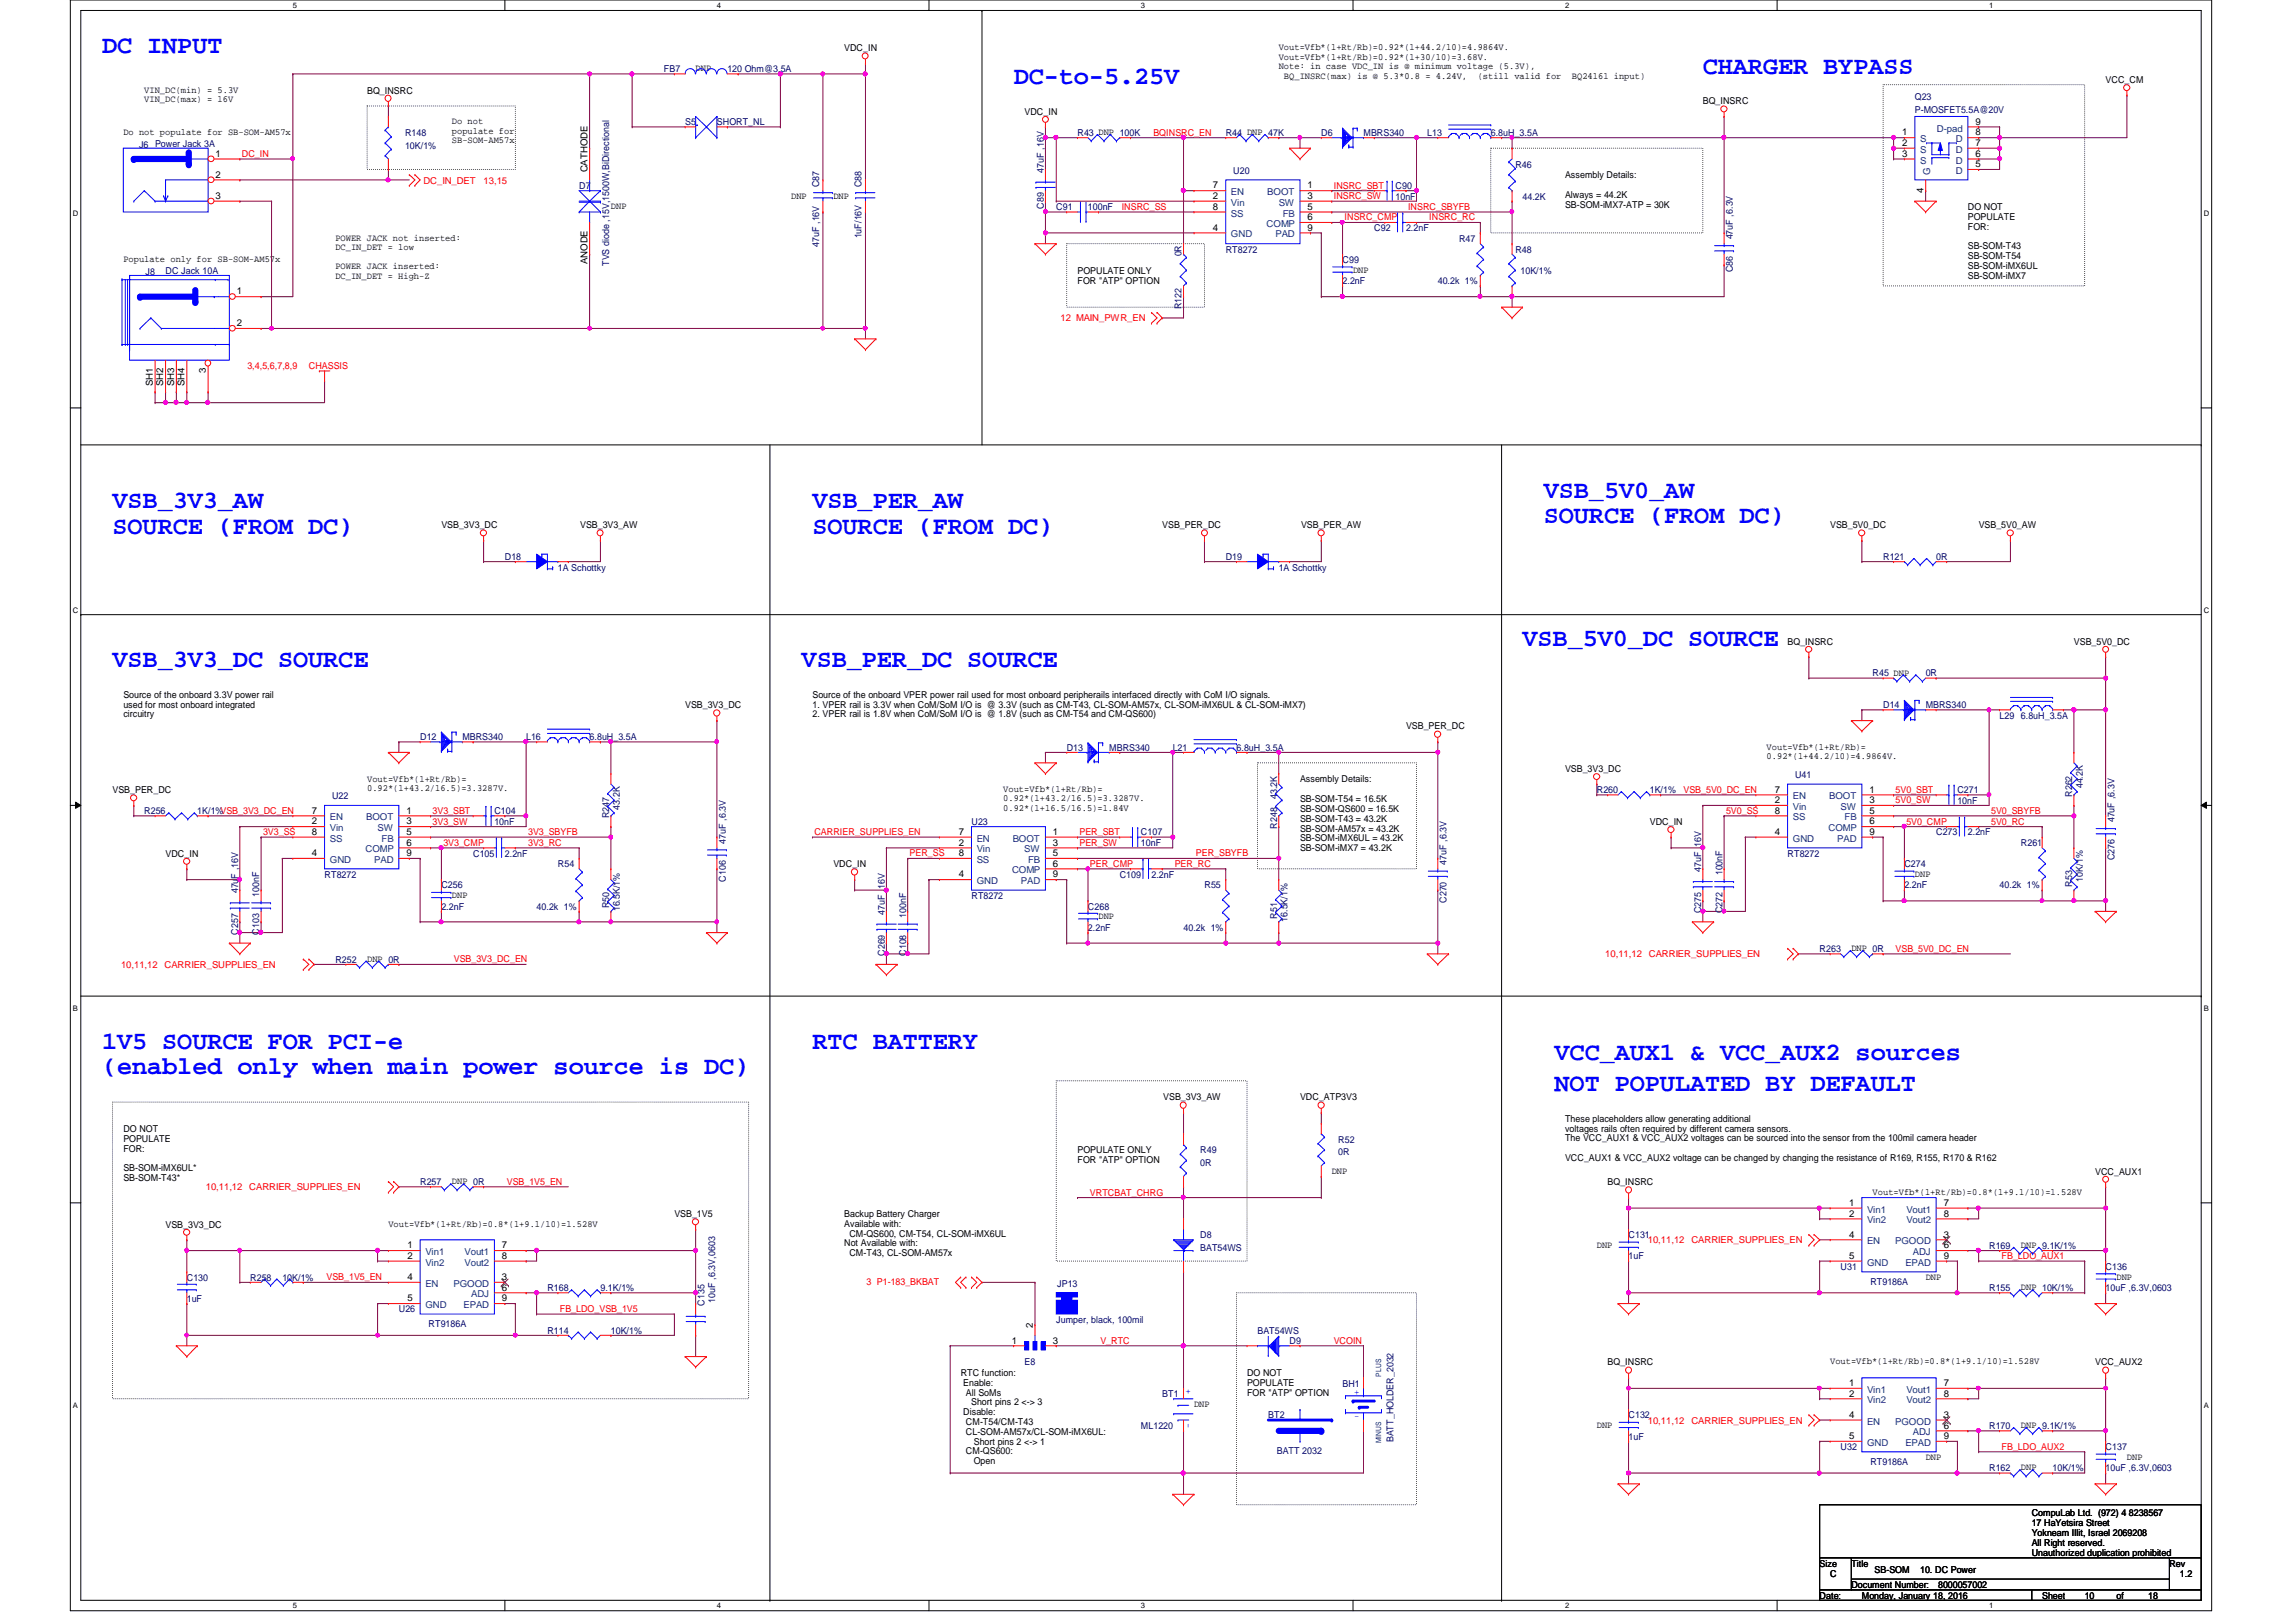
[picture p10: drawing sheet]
<svg xmlns="http://www.w3.org/2000/svg" width="297mm" height="210mm" viewBox="0 0 297 210" stroke-linecap="round" stroke-linejoin="round" font-family="sans-serif">
<defs><g id="words">
<g font-size="3.3" fill="#00f">
<text x="13.2" y="6.8">DC INPUT</text>
<text x="131.1" y="10.9">DC-to-5.25V</text>
<text x="220.3" y="9.6">CHARGER BYPASS</text>
<text x="14.6" y="65.8">VSB_3V3_AW</text>
<text x="105.1" y="65.8">VSB_PER_AW</text>
<text x="199.7" y="64.4">VSB_5V0_AW</text>
<text x="14.6" y="69">SOURCE (FROM DC)</text>
<text x="105.1" y="69">SOURCE (FROM DC)</text>
<text x="199.7" y="67.7">SOURCE (FROM DC)</text>
<text x="197" y="83.6">VSB_5V0_DC SOURCE</text>
<text x="14.6" y="86.4">VSB_3V3_DC SOURCE</text>
<text x="103.7" y="86.4">VSB_PER_DC SOURCE</text>
<text x="13.2" y="135.7">1V5 SOURCE FOR PCI-e</text>
<text x="105.1" y="135.7">RTC BATTERY</text>
<text x="201.1" y="137.1">VCC_AUX1 &amp; VCC_AUX2 sources</text>
<text x="13.2" y="139">(enabled only when main power source is DC)</text>
<text x="201.1" y="141.2">NOT POPULATED BY DEFAULT</text>
</g>
<g font-size="1.2">
<text x="18.7" y="12">VIN_DC(min) = 5.3V</text>
<text x="90" y="9.2">DNP</text>
<text x="109.2" y="6.6">VDC_IN</text>
<text x="165.4" y="6.5">Vout=Vfb*(1+Rt/Rb)=0.92*(1+44.2/10)=4.9864V.</text>
<text x="165.4" y="7.7">Vout=Vfb*(1+Rt/Rb)=0.92*(1+30/10)=3.68V.</text>
<text x="165.4" y="8.9">Note: in case VDC_IN is @ minimum voltage (5.3V),</text>
<text x="166.1" y="10.2">BQ_INSRC(max) is @ 5.3*0.8 = 4.24V,</text>
<text x="191.2" y="10.2">(still valid for</text>
<text x="203.4" y="10.2">BQ24161 input)</text>
<text x="272.4" y="10.7">VCC_CM</text>
<text x="16" y="17.4">Do not populate for SB-SOM-AM57x</text>
<text x="18.7" y="13.2">VIN_DC(max) = 16V</text>
<text x="47.5" y="12.1">BQ_INSRC</text>
<text x="58.5" y="16.1">Do not</text>
<text x="58.5" y="17.3">populate for</text>
<text x="132.5" y="14.9">VDC_IN</text>
<text x="220.3" y="13.5">BQ_INSRC</text>
<text x="246.1" y="17.5">1</text>
<text x="255.6" y="17.5">8</text>
<text x="255.6" y="16.1">9</text>
<text x="27.9" y="23">2</text>
<text x="27.9" y="20.3">1</text>
<text x="58.5" y="18.5">SB-SOM-AM57x</text>
<text x="76" y="22.3" transform="rotate(-90 76 22.3)">CATHODE</text>
<text x="202.5" y="23.1">Assembly Details:</text>
<text x="246.1" y="18.9">2</text>
<text x="246.1" y="20.3">3</text>
<text x="255.6" y="18.9">7</text>
<text x="255.6" y="20.3">6</text>
<text x="255.6" y="21.6">5</text>
<text x="27.9" y="25.7">3</text>
<text x="79" y="27.1">DNP</text>
<text x="102.4" y="25.7">DNP</text>
<text x="107.8" y="25.7">DNP</text>
<text x="156.9" y="25.7">2</text>
<text x="156.9" y="29.8">4</text>
<text x="156.9" y="24.4">7</text>
<text x="156.9" y="27.1">8</text>
<text x="169.2" y="24.4">1</text>
<text x="169.2" y="25.7">3</text>
<text x="169.2" y="27.1">5</text>
<text x="169.2" y="28.5">6</text>
<text x="169.2" y="29.8">9</text>
<text x="202.5" y="25.6">Always = 44.2K</text>
<text x="202.5" y="26.9">SB-SOM-iMX7-ATP = 30K</text>
<text x="248.8" y="24.9" transform="rotate(-90 248.8 24.9)">4</text>
<text x="254.6" y="27.2">DO NOT</text>
<text x="254.6" y="28.4">POPULATE</text>
<text x="254.6" y="29.7">FOR:</text>
<text x="16" y="33.9">Populate only for SB-SOM-AM57x</text>
<text x="43.4" y="31.2">POWER JACK not inserted:</text>
<text x="43.4" y="32.4">DC_IN_DET = low</text>
<text x="43.4" y="34.8">POWER JACK inserted:</text>
<text x="76" y="34.2" transform="rotate(-90 76 34.2)">ANODE</text>
<text x="139.4" y="35.4">POPULATE ONLY</text>
<text x="175" y="35.3">DNP</text>
<text x="254.6" y="32.3">SB-SOM-T43</text>
<text x="254.6" y="33.5">SB-SOM-T54</text>
<text x="254.6" y="34.8">SB-SOM-iMX6UL</text>
<text x="30.6" y="38.1">1</text>
<text x="43.4" y="36.1">DC_IN_DET = High-Z</text>
<text x="139.4" y="36.7">FOR &quot;ATP&quot; OPTION</text>
<text x="254.6" y="36.1">SB-SOM-iMX7</text>
<text x="30.6" y="42.2">2</text>
<text x="19.8" y="50" transform="rotate(-90 19.8 50)">SH1</text>
<text x="21.1" y="50" transform="rotate(-90 21.1 50)">SH2</text>
<text x="22.5" y="50" transform="rotate(-90 22.5 50)">SH3</text>
<text x="23.9" y="50" transform="rotate(-90 23.9 50)">SH4</text>
<text x="26.6" y="48.3" transform="rotate(-90 26.6 48.3)">3</text>
<text x="57.1" y="68.3">VSB_3V3_DC</text>
<text x="75.1" y="68.3">VSB_3V3_AW</text>
<text x="150.4" y="68.3">VSB_PER_DC</text>
<text x="168.3" y="68.3">VSB_PER_AW</text>
<text x="236.8" y="68.3">VSB_5V0_DC</text>
<text x="256" y="68.3">VSB_5V0_AW</text>
<text x="231.3" y="83.4">BQ_INSRC</text>
<text x="268.3" y="83.4">VSB_5V0_DC</text>
<text x="16" y="90.3">Source of the onboard 3.3V power rail</text>
<text x="16" y="91.6">used for most onboard integrated</text>
<text x="16" y="92.8">circuitry</text>
<text x="88.6" y="91.7">VSB_3V3_DC</text>
<text x="105.1" y="92.8">2. VPER rail is 1.8V when CoM/SoM I/O is @ 1.8V (such as CM-T54 and CM-QS600)</text>
<text x="105.1" y="91.6">1. VPER rail is 3.3V when CoM/SoM I/O is @ 3.3V (such as CM-T43, CL-SOM-AM57x, CL-SOM-iMX6UL &amp; CL-SOM-iMX7)</text>
<text x="105.1" y="90.3">Source of the onboard VPER power rail used for most onboard peripherails interfaced directly with CoM I/O signals.</text>
<text x="181.9" y="94.4">VSB_PER_DC</text>
<text x="47.5" y="101.1">Vout=Vfb*(1+Rt/Rb)=</text>
<text x="168.2" y="101.3">Assembly Details:</text>
<text x="202.5" y="99.9">VSB_3V3_DC</text>
<text x="228.6" y="97">Vout=Vfb*(1+Rt/Rb)=</text>
<text x="228.6" y="98.3">0.92*(1+44.2/10)=4.9864V.</text>
<text x="14.6" y="102.6">VSB_PER_DC</text>
<text x="40.3" y="106.7">2</text>
<text x="40.3" y="105.3">7</text>
<text x="47.5" y="102.4">0.92*(1+43.2/16.5)=3.3287V.</text>
<text x="52.6" y="105.3">1</text>
<text x="52.6" y="106.7">3</text>
<text x="129.8" y="102.5">Vout=Vfb*(1+Rt/Rb)=</text>
<text x="129.8" y="103.7">0.92*(1+43.2/16.5)=3.3287V.</text>
<text x="129.8" y="104.9">0.92*(1+16.5/16.5)=1.84V</text>
<text x="168.2" y="103.8">SB-SOM-T54 = 16.5K</text>
<text x="168.2" y="105.1">SB-SOM-QS600 = 16.5K</text>
<text x="168.2" y="106.3">SB-SOM-T43 = 43.2K</text>
<text x="168.2" y="107.6">SB-SOM-AM57x = 43.2K</text>
<text x="213.4" y="106.7">VDC_IN</text>
<text x="229.6" y="103.9">2</text>
<text x="229.6" y="102.6">7</text>
<text x="229.6" y="105.3">8</text>
<text x="241.8" y="102.6">1</text>
<text x="241.8" y="103.9">3</text>
<text x="241.8" y="105.3">5</text>
<text x="241.8" y="106.7">6</text>
<text x="21.4" y="110.9">VDC_IN</text>
<text x="40.3" y="110.8">4</text>
<text x="40.3" y="108">8</text>
<text x="52.6" y="108">5</text>
<text x="52.6" y="109.4">6</text>
<text x="52.6" y="110.8">9</text>
<text x="107.8" y="112.2">VDC_IN</text>
<text x="124" y="109.4">2</text>
<text x="124" y="113.5">4</text>
<text x="124" y="108">7</text>
<text x="124" y="110.8">8</text>
<text x="136.2" y="108">1</text>
<text x="136.2" y="109.4">3</text>
<text x="136.2" y="110.8">5</text>
<text x="136.2" y="112.1">6</text>
<text x="136.2" y="113.5">9</text>
<text x="168.2" y="108.9">SB-SOM-iMX6UL = 43.2K</text>
<text x="168.2" y="110.2">SB-SOM-iMX7 = 43.2K</text>
<text x="229.6" y="108">4</text>
<text x="241.8" y="108">9</text>
<text x="247.7" y="113.5">DNP</text>
<text x="58.5" y="116.2">DNP</text>
<text x="142.1" y="119">DNP</text>
<text x="47.5" y="124.5">DNP 0R</text>
<text x="239.5" y="123.1">DNP 0R</text>
<text x="150.5" y="142.4">VSB_3V3_AW</text>
<text x="168.2" y="142.4">VDC_ATP3V3</text>
<text x="16" y="146.5">DO NOT</text>
<text x="16" y="147.8">POPULATE</text>
<text x="16" y="149.1">FOR:</text>
<text x="139.4" y="149.3">POPULATE ONLY</text>
<text x="202.5" y="145.2">These placeholders allow generating additional</text>
<text x="202.5" y="146.4">voltages rails often required by different camera sensors.</text>
<text x="202.5" y="147.7">The VCC_AUX1 &amp; VCC_AUX2 voltages can be sourced into the sensor from the 100mil camera header</text>
<text x="16" y="151.6">SB-SOM-iMX6UL*</text>
<text x="16" y="152.9">SB-SOM-T43*</text>
<text x="58.5" y="153.2">DNP 0R</text>
<text x="139.4" y="150.5">FOR &quot;ATP&quot; OPTION</text>
<text x="172.3" y="151.9">DNP</text>
<text x="202.5" y="150.2">VCC_AUX1 &amp; VCC_AUX2 voltage can be changed by changing the resistance of R169, R155, R170 &amp; R162</text>
<text x="208" y="153.4">BQ_INSRC</text>
<text x="242.3" y="154.6">Vout=Vfb*(1+Rt/Rb)=0.8*(1+9.1/10)=1.528V</text>
<text x="271.1" y="152">VCC_AUX1</text>
<text x="21.4" y="158.9">VSB_3V3_DC</text>
<text x="50.2" y="158.7">Vout=Vfb*(1+Rt/Rb)=0.8*(1+9.1/10)=1.528V</text>
<text x="52.7" y="161.5">1</text>
<text x="64.9" y="161.5">7</text>
<text x="87.2" y="157.5">VSB_1V5</text>
<text x="109.2" y="157.5">Backup Battery Charger</text>
<text x="109.2" y="158.7">Available with:</text>
<text x="109.2" y="161.3">Not Available with:</text>
<text x="109.9" y="160">CM-QS600, CM-T54, CL-SOM-iMX6UL</text>
<text x="206.6" y="161.5">DNP</text>
<text x="239.2" y="156">1</text>
<text x="239.2" y="157.4">2</text>
<text x="239.2" y="160.1">4</text>
<text x="251.5" y="161.5">6</text>
<text x="251.5" y="160.1">3</text>
<text x="251.5" y="156">7</text>
<text x="251.5" y="157.4">8</text>
<text x="261.4" y="161.5">DNP 9.1K/1%</text>
<text x="52.7" y="162.9">2</text>
<text x="52.7" y="165.7">4</text>
<text x="64.9" y="167">6</text>
<text x="64.9" y="165.7">3</text>
<text x="64.9" y="162.9">8</text>
<text x="109.9" y="162.6">CM-T43, CL-SOM-AM57x</text>
<text x="239.2" y="162.9">5</text>
<text x="249.1" y="165.6">DNP</text>
<text x="251.5" y="162.9">9</text>
<text x="261.4" y="167">DNP 10K/1%</text>
<text x="273.8" y="165.6">DNP</text>
<text x="52.7" y="168.4">5</text>
<text x="64.9" y="168.4">9</text>
<text x="130.9" y="173.9">1</text>
<text x="133.6" y="171.8" transform="rotate(-90 133.6 171.8)">2</text>
<text x="136.2" y="173.9">3</text>
<text x="124.3" y="178.1">RTC function:</text>
<text x="124.6" y="179.3">Enable:</text>
<text x="161.3" y="178.1">DO NOT</text>
<text x="161.3" y="179.3">POPULATE</text>
<text x="208" y="176.7">BQ_INSRC</text>
<text x="236.8" y="176.6">Vout=Vfb*(1+Rt/Rb)=0.8*(1+9.1/10)=1.528V</text>
<text x="239.2" y="179.4">1</text>
<text x="251.5" y="179.4">7</text>
<text x="271.1" y="176.7">VCC_AUX2</text>
<text x="124.6" y="183.1">Disable:</text>
<text x="125" y="180.6">All SoMs</text>
<text x="125" y="184.4">CM-T54/CM-T43</text>
<text x="125" y="185.7">CL-SOM-AM57x/CL-SOM-iMX6UL:</text>
<text x="125.6" y="181.9">Short pins 2 &lt;-&gt; 3</text>
<text x="154.5" y="182">DNP</text>
<text x="161.3" y="180.6">FOR &quot;ATP&quot; OPTION</text>
<text x="206.6" y="184.8">DNP</text>
<text x="239.2" y="180.7">2</text>
<text x="239.2" y="183.5">4</text>
<text x="251.5" y="184.9">6</text>
<text x="251.5" y="183.5">3</text>
<text x="251.5" y="180.7">8</text>
<text x="261.4" y="184.8">DNP 9.1K/1%</text>
<text x="125" y="188.2">CM-QS600:</text>
<text x="126" y="186.9">Short pins 2 &lt;-&gt; 1</text>
<text x="126" y="189.5">Open</text>
<text x="239.2" y="186.2">5</text>
<text x="249.1" y="188.9">DNP</text>
<text x="251.5" y="186.2">9</text>
<text x="261.4" y="190.3">DNP</text>
<text x="275.2" y="188.9">DNP</text>
<text x="262.8" y="196.2">CompuLab Ltd. (972) 4 8238567</text>
<text x="262.8" y="197.5">17 HaYetsira Street</text>
<text x="235.4" y="202.7">Size</text>
<text x="239.5" y="202.7">Title</text>
<text x="242.5" y="203.6">SB-SOM</text>
<text x="248.4" y="203.6">10. DC Power</text>
<text x="262.8" y="198.8">Yokneam Illit, Israel 2069208</text>
<text x="262.8" y="200">All Right reserved.</text>
<text x="262.8" y="201.4">Unauthorized duplication prohibited</text>
<text x="280.7" y="202.7">Rev</text>
<text x="235.4" y="206.9">Date:</text>
<text x="236.8" y="204.1">C</text>
<text x="239.5" y="205.5">Document Number:</text>
<text x="240.9" y="206.9">Monday, January 18, 2016</text>
<text x="250.7" y="205.5">8000057002</text>
<text x="264.2" y="206.9">Sheet</text>
<text x="269.7" y="206.9">10</text>
<text x="273.8" y="206.9">of</text>
<text x="277.9" y="206.9">18</text>
<text x="282" y="204.1">1.2</text>
</g>
<g font-size="1.2" fill="#000080">
<text x="85.9" y="9.4">FB7</text>
<text x="94.1" y="9.4">120 Ohm@3.5A</text>
<text x="52.4" y="17.6">R148</text>
<text x="88.6" y="16.2">S5</text>
<text x="92.7" y="16.2">SHORT_NL</text>
<text x="139.4" y="17.6">R43 DNP 100K</text>
<text x="158.6" y="17.6">R44 DNP 47K</text>
<text x="170.9" y="17.6">D6</text>
<text x="176.4" y="17.6">MBRS340</text>
<text x="184.7" y="17.6">L13</text>
<text x="192.9" y="17.6">6.8uH_3.5A</text>
<text x="247.7" y="12.9">Q23</text>
<text x="247.7" y="14.6">P-MOSFET5.5A@20V</text>
<text x="18" y="19.1">J6 Power Jack 3A</text>
<text x="52.4" y="19.2">10K/1%</text>
<text x="135" y="22.4" transform="rotate(-90 135 22.4)">47uF ,16V</text>
<text x="159.6" y="22.5">U20</text>
<text x="196" y="21.7">R46</text>
<text x="74.9" y="24.4">D7</text>
<text x="106" y="24.3" transform="rotate(-90 106 24.3)">C87</text>
<text x="111.5" y="24.3" transform="rotate(-90 111.5 24.3)">C88</text>
<text x="135" y="27" transform="rotate(-90 135 27)">C89</text>
<text x="136.6" y="27.2">C91</text>
<text x="140.8" y="27.2">100nF</text>
<text x="177.8" y="29.9">C92</text>
<text x="180.5" y="24.4">C90</text>
<text x="180.5" y="25.8">10nF</text>
<text x="181.9" y="29.9">2.2nF</text>
<text x="197" y="25.8">44.2K</text>
<text x="18.8" y="35.6">J8</text>
<text x="21.4" y="35.4">DC Jack 10A</text>
<text x="78.8" y="34.4" transform="rotate(-90 78.8 34.4)">TVS diode ,15V,1500W,BiDirectional</text>
<text x="106" y="32" transform="rotate(-90 106 32)">47uF ,16V</text>
<text x="111.5" y="30.9" transform="rotate(-90 111.5 30.9)">1uF/16V</text>
<text x="152.9" y="33.2" transform="rotate(-90 152.9 33.2)">0R</text>
<text x="158.6" y="32.7">RT8272</text>
<text x="173.7" y="34">C99</text>
<text x="188.8" y="31.3">R47</text>
<text x="196" y="32.7">R48</text>
<text x="196.7" y="35.4">10K/1%</text>
<text x="224.2" y="35.2" transform="rotate(-90 224.2 35.2)">C86</text>
<text x="224.2" y="31" transform="rotate(-90 224.2 31)">47uF ,6.3V</text>
<text x="152.9" y="40" transform="rotate(-90 152.9 40)">R122</text>
<text x="173.7" y="36.8">2.2nF</text>
<text x="186" y="36.8">40.2k 1%</text>
<text x="65.3" y="72.4">D18</text>
<text x="72.2" y="73.8">1A Schottky</text>
<text x="158.6" y="72.4">D19</text>
<text x="165.4" y="73.8">1A Schottky</text>
<text x="243.6" y="72.4">R121</text>
<text x="250.5" y="72.4">0R</text>
<text x="242.3" y="87.5">R45 DNP</text>
<text x="249.1" y="87.5">0R</text>
<text x="54.4" y="95.8">D12</text>
<text x="59.8" y="95.8">MBRS340</text>
<text x="68.1" y="95.8">L16</text>
<text x="76.3" y="95.8">6.8uH_3.5A</text>
<text x="243.6" y="91.7">D14</text>
<text x="249.1" y="91.7">MBRS340</text>
<text x="258.7" y="93">L29 6.8uH_3.5A</text>
<text x="138" y="97.2">D13</text>
<text x="143.5" y="97.2">MBRS340</text>
<text x="151.7" y="97.2">L21</text>
<text x="160" y="97.2">6.8uH_3.5A</text>
<text x="232.2" y="100.7">U41</text>
<text x="18.7" y="105.4">R256</text>
<text x="25.5" y="105.4">1K/1%VSB_3V3_DC_EN</text>
<text x="43" y="103.5">U22</text>
<text x="64" y="105.4">C104</text>
<text x="64" y="106.7">10nF</text>
<text x="78.8" y="105.9" transform="rotate(-90 78.8 105.9)">R247</text>
<text x="80.2" y="104.8" transform="rotate(-90 80.2 104.8)">43.2K</text>
<text x="125.7" y="106.7">U23</text>
<text x="165.2" y="107.2" transform="rotate(-90 165.2 107.2)">R248</text>
<text x="165.2" y="103.4" transform="rotate(-90 165.2 103.4)">43.2K</text>
<text x="206.6" y="102.6">R260</text>
<text x="213.4" y="102.6">1K/1%</text>
<text x="253.2" y="102.6">C271</text>
<text x="253.2" y="104">10nF</text>
<text x="268.1" y="103.1" transform="rotate(-90 268.1 103.1)">R262</text>
<text x="269.4" y="102" transform="rotate(-90 269.4 102)">44.2K</text>
<text x="273.6" y="106.4" transform="rotate(-90 273.6 106.4)">47uF ,6.3V</text>
<text x="42" y="113.6">RT8272</text>
<text x="61.2" y="110.9">C105</text>
<text x="65.3" y="110.9">2.2nF</text>
<text x="72.2" y="112.2">R54</text>
<text x="93.9" y="109.2" transform="rotate(-90 93.9 109.2)">47uF ,6.3V</text>
<text x="144.9" y="113.6">C109</text>
<text x="147.6" y="108.1">C107</text>
<text x="147.6" y="109.5">10nF</text>
<text x="149" y="113.6">2.2nF</text>
<text x="187.2" y="111.9" transform="rotate(-90 187.2 111.9)">47uF ,6.3V</text>
<text x="220.1" y="112.9" transform="rotate(-90 220.1 112.9)">47uF ,16V</text>
<text x="222.8" y="113.3" transform="rotate(-90 222.8 113.3)">100nF</text>
<text x="231.3" y="110.9">RT8272</text>
<text x="246.4" y="112.2">C274</text>
<text x="250.5" y="108.1">C273</text>
<text x="254.6" y="108.1">2.2nF</text>
<text x="261.4" y="109.5">R261</text>
<text x="273.6" y="111.3" transform="rotate(-90 273.6 111.3)">C276</text>
<text x="30.8" y="115.6" transform="rotate(-90 30.8 115.6)">47uF ,16V</text>
<text x="33.5" y="116" transform="rotate(-90 33.5 116)">100nF</text>
<text x="57.1" y="115">C256</text>
<text x="57.1" y="117.7">2.2nF</text>
<text x="69.4" y="117.7">40.2k 1%</text>
<text x="78.8" y="117.5" transform="rotate(-90 78.8 117.5)">R50</text>
<text x="80.2" y="117.9" transform="rotate(-90 80.2 117.9)">16.5K/1%</text>
<text x="93.9" y="114.1" transform="rotate(-90 93.9 114.1)">C106</text>
<text x="114.5" y="118.4" transform="rotate(-90 114.5 118.4)">47uF ,16V</text>
<text x="117.2" y="118.7" transform="rotate(-90 117.2 118.7)">100nF</text>
<text x="125.7" y="116.3">RT8272</text>
<text x="140.8" y="117.7">C268</text>
<text x="155.8" y="115">R55</text>
<text x="165.2" y="118.9" transform="rotate(-90 165.2 118.9)">R51</text>
<text x="166.6" y="119.3" transform="rotate(-90 166.6 119.3)">16.5K/1%</text>
<text x="187.2" y="116.8" transform="rotate(-90 187.2 116.8)">C270</text>
<text x="220.1" y="118.2" transform="rotate(-90 220.1 118.2)">C275</text>
<text x="222.8" y="118.2" transform="rotate(-90 222.8 118.2)">C272</text>
<text x="246.4" y="115">2.2nF</text>
<text x="258.7" y="115">40.2k 1%</text>
<text x="268.1" y="114.8" transform="rotate(-90 268.1 114.8)">R53</text>
<text x="269.4" y="114.1" transform="rotate(-90 269.4 114.1)">10K/1%</text>
<text x="30.8" y="120.9" transform="rotate(-90 30.8 120.9)">C257</text>
<text x="33.5" y="120.9" transform="rotate(-90 33.5 120.9)">C103</text>
<text x="43.4" y="124.6">R252</text>
<text x="114.5" y="123.7" transform="rotate(-90 114.5 123.7)">C269</text>
<text x="117.2" y="123.7" transform="rotate(-90 117.2 123.7)">C108</text>
<text x="140.8" y="120.4">2.2nF</text>
<text x="153.1" y="120.4">40.2k 1%</text>
<text x="235.4" y="123.2">R263</text>
<text x="155.3" y="149.3">R49</text>
<text x="173.1" y="147.9">R52</text>
<text x="173.1" y="149.5">0R</text>
<text x="54.4" y="153.4">R257</text>
<text x="155.3" y="150.9">0R</text>
<text x="155.3" y="160.2">D8</text>
<text x="155.3" y="161.9">BAT54WS</text>
<text x="210.7" y="160.2">C131</text>
<text x="257.3" y="161.6">R169</text>
<text x="24.2" y="165.7">C130</text>
<text x="32.4" y="165.7">R258</text>
<text x="36.5" y="165.7">10K/1%</text>
<text x="70.8" y="167.1">R168</text>
<text x="77.7" y="167.1">9.1K/1%</text>
<text x="136.8" y="166.5">JP13</text>
<text x="210.7" y="163">1uF</text>
<text x="238.1" y="164.3">U31</text>
<text x="242" y="166.3">RT9186A</text>
<text x="257.3" y="167.1">R155</text>
<text x="272.4" y="164.3">C136</text>
<text x="272.4" y="167.1">10uF ,6.3V,0603</text>
<text x="24.2" y="168.4">1uF</text>
<text x="51.6" y="169.8">U26</text>
<text x="55.5" y="171.7">RT9186A</text>
<text x="70.8" y="172.6">R114</text>
<text x="79" y="172.6">10K/1%</text>
<text x="91.1" y="169" transform="rotate(-90 91.1 169)">C135</text>
<text x="92.5" y="168.6" transform="rotate(-90 92.5 168.6)">10uF ,6.3V,0603</text>
<text x="136.6" y="171.2">Jumper, black, 100mil</text>
<text x="162.7" y="172.6">BAT54WS</text>
<text x="166.8" y="173.9">D9</text>
<text x="132.5" y="176.7">E8</text>
<text x="173.7" y="179.5">BH1</text>
<text x="147.6" y="184.9">ML1220</text>
<text x="150.4" y="180.8">BT1</text>
<text x="164.1" y="183.6">BT2</text>
<text x="210.7" y="183.6">C132</text>
<text x="257.3" y="184.9">R170</text>
<text x="165.2" y="188.2">BATT 2032</text>
<text x="180.3" y="186.6" transform="rotate(-90 180.3 186.6)">BATT_HOLDER_2032</text>
<text x="210.7" y="186.3">1uF</text>
<text x="238.1" y="187.7">U32</text>
<text x="242" y="189.6">RT9186A</text>
<text x="257.3" y="190.4">R162</text>
<text x="265.6" y="190.4">10K/1%</text>
<text x="272.4" y="187.7">C137</text>
<text x="272.4" y="190.4">10uF ,6.3V,0603</text>
</g>
<g font-size="1.2" fill="#f00">
<text x="149.2" y="17.6">BQINSRC_EN</text>
<text x="31.3" y="20.3">DC_IN</text>
<text x="54.8" y="23.7">DC_IN_DET</text>
<text x="62.6" y="23.7">13,15</text>
<text x="145.1" y="27.2">INSRC_SS</text>
<text x="172.5" y="24.4">INSRC_SBT</text>
<text x="172.5" y="25.8">INSRC_SW</text>
<text x="173.9" y="28.5">INSRC_CMP</text>
<text x="182.2" y="27.2">INSRC_SBYFB</text>
<text x="184.9" y="28.5">INSRC_RC</text>
<text x="137.2" y="41.6">12 MAIN_PWR_EN</text>
<text x="32" y="47.8">3,4,5,6,7,8,9</text>
<text x="40" y="47.8">CHASSIS</text>
<text x="56" y="105.3">3V3_SBT</text>
<text x="56" y="106.7">3V3_SW</text>
<text x="217.8" y="102.6">VSB_5V0_DC_EN</text>
<text x="223.3" y="105.3">5V0_SS</text>
<text x="245.2" y="102.6">5V0_SBT</text>
<text x="245.2" y="104">5V0_SW</text>
<text x="246.6" y="106.7">5V0_CMP</text>
<text x="257.6" y="106.7">5V0_RC</text>
<text x="257.6" y="105.3">5V0_SBYFB</text>
<text x="34" y="108.1">3V3_SS</text>
<text x="57.4" y="109.5">3V3_CMP</text>
<text x="68.3" y="109.5">3V3_RC</text>
<text x="68.3" y="108.1">3V3_SBYFB</text>
<text x="105.4" y="108.1">CARRIER_SUPPLIES_EN</text>
<text x="117.7" y="110.8">PER_SS</text>
<text x="139.7" y="108.1">PER_SBT</text>
<text x="139.7" y="109.5">PER_SW</text>
<text x="141" y="112.2">PER_CMP</text>
<text x="152" y="112.2">PER_RC</text>
<text x="154.7" y="110.8">PER_SBYFB</text>
<text x="15.7" y="125.3">10,11,12</text>
<text x="21.3" y="125.3">CARRIER_SUPPLIES_EN</text>
<text x="58.7" y="124.5">VSB_3V3_DC_EN</text>
<text x="207.7" y="123.9">10,11,12</text>
<text x="213.3" y="123.9">CARRIER_SUPPLIES_EN</text>
<text x="245.2" y="123.2">VSB_5V0_DC_EN</text>
<text x="26.6" y="154.1">10,11,12</text>
<text x="32.3" y="154.1">CARRIER_SUPPLIES_EN</text>
<text x="65.6" y="153.3">VSB_1V5_EN</text>
<text x="141" y="154.7">VRTCBAT_CHRG</text>
<text x="213.2" y="160.9">10,11,12</text>
<text x="218.8" y="160.9">CARRIER_SUPPLIES_EN</text>
<text x="42.2" y="165.7">VSB_1V5_EN</text>
<text x="112.1" y="166.3">3 P1-183_BKBAT</text>
<text x="258.9" y="162.9">FB_LDO_AUX1</text>
<text x="72.4" y="169.8">FB_LDO_VSB_1V5</text>
<text x="142.4" y="173.9">V_RTC</text>
<text x="172.5" y="173.9">VCOIN</text>
<text x="213.2" y="184.2">10,11,12</text>
<text x="218.8" y="184.2">CARRIER_SUPPLIES_EN</text>
<text x="258.9" y="187.6">FB_LDO_AUX2</text>
</g>
<g font-size="1.2" fill="#004080">
<text x="250.6" y="17">D-pad</text>
<text x="248.4" y="18.4">S</text>
<text x="248.4" y="19.8">S</text>
<text x="248.4" y="21.2">S</text>
<text x="249.7" y="22.6" transform="rotate(-90 249.7 22.6)">G</text>
<text x="253" y="18.4">D</text>
<text x="253" y="19.8">D</text>
<text x="253" y="21.2">D</text>
<text x="253" y="22.5">D</text>
<text x="159.3" y="26.6">Vin</text>
<text x="159.3" y="25.3">EN</text>
<text x="159.3" y="28">SS</text>
<text x="163.9" y="29.4">COMP</text>
<text x="164" y="25.3">BOOT</text>
<text x="165.4" y="26.6">SW</text>
<text x="165.9" y="28">FB</text>
<text x="159.3" y="30.7">GND</text>
<text x="165" y="30.7">PAD</text>
<text x="42.7" y="107.6">Vin</text>
<text x="42.7" y="106.2">EN</text>
<text x="47.4" y="106.2">BOOT</text>
<text x="48.8" y="107.6">SW</text>
<text x="231.9" y="104.8">Vin</text>
<text x="231.9" y="103.5">EN</text>
<text x="231.9" y="106.2">SS</text>
<text x="236.6" y="107.6">COMP</text>
<text x="236.6" y="103.5">BOOT</text>
<text x="238.1" y="104.8">SW</text>
<text x="238.6" y="106.2">FB</text>
<text x="42.7" y="111.7">GND</text>
<text x="42.7" y="108.9">SS</text>
<text x="47.3" y="110.3">COMP</text>
<text x="48.4" y="111.7">PAD</text>
<text x="49.4" y="108.9">FB</text>
<text x="126.4" y="110.3">Vin</text>
<text x="126.4" y="108.9">EN</text>
<text x="126.4" y="111.7">SS</text>
<text x="130.9" y="113">COMP</text>
<text x="131" y="108.9">BOOT</text>
<text x="132.5" y="110.3">SW</text>
<text x="133" y="111.7">FB</text>
<text x="231.9" y="108.9">GND</text>
<text x="237.7" y="108.9">PAD</text>
<text x="126.4" y="114.4">GND</text>
<text x="132.1" y="114.4">PAD</text>
<text x="241.6" y="156.9">Vin1</text>
<text x="241.6" y="158.3">Vin2</text>
<text x="241.6" y="161">EN</text>
<text x="245.2" y="161">PGOOD</text>
<text x="246.6" y="156.9">Vout1</text>
<text x="246.6" y="158.3">Vout2</text>
<text x="55" y="162.4">Vin1</text>
<text x="55" y="163.8">Vin2</text>
<text x="55" y="166.5">EN</text>
<text x="58.7" y="166.5">PGOOD</text>
<text x="60.1" y="162.4">Vout1</text>
<text x="60.1" y="163.8">Vout2</text>
<text x="61" y="167.9">ADJ</text>
<text x="241.6" y="163.8">GND</text>
<text x="246.5" y="163.8">EPAD</text>
<text x="247.5" y="162.4">ADJ</text>
<text x="55" y="169.3">GND</text>
<text x="60" y="169.3">EPAD</text>
<text x="241.6" y="180.3">Vin1</text>
<text x="241.6" y="181.6">Vin2</text>
<text x="241.6" y="184.4">EN</text>
<text x="245.2" y="184.4">PGOOD</text>
<text x="246.6" y="180.3">Vout1</text>
<text x="246.6" y="181.6">Vout2</text>
<text x="247.5" y="185.8">ADJ</text>
<text x="241.6" y="187.1">GND</text>
<text x="246.5" y="187.1">EPAD</text>
</g>
<g font-size="1.2" fill="#00f">
<text x="153.4" y="179.8" transform="rotate(90 153.4 179.8)">+</text>
<text x="153.4" y="184.2" transform="rotate(90 153.4 184.2)">-</text>
<text x="175.2" y="180.6">+</text>
<text x="175.2" y="183.7">-</text>
</g>
<g font-size="1">
<text x="37.9" y="1">5</text>
<text x="92.7" y="1">4</text>
<text x="147.6" y="1">3</text>
<text x="202.5" y="1">2</text>
<text x="257.3" y="1">1</text>
<text x="9.4" y="27.9">D</text>
<text x="285.1" y="27.9">D</text>
<text x="9.4" y="79.4">C</text>
<text x="285.1" y="79.4">C</text>
<text x="9.4" y="130.8">B</text>
<text x="285.1" y="130.8">B</text>
<text x="9.4" y="182.2">A</text>
<text x="285.1" y="182.2">A</text>
<text x="37.9" y="208.1">5</text>
<text x="92.7" y="208.1">4</text>
<text x="147.6" y="208.1">3</text>
<text x="202.5" y="208.1">2</text>
<text x="257.3" y="208.1">1</text>
</g>
<g font-size=".9" fill="#004080">
<text x="178.7" y="178.1" transform="rotate(-90 178.7 178.1)">PLUS</text>
<text x="178.7" y="186.8" transform="rotate(-90 178.7 186.8)">MINUS</text>
</g>
</g></defs>
<path d="M9.1 0h277v208.4h-277zM10.5 1.4h274.3v205.7h-274.3z" fill="none" stroke="#000" stroke-width=".13"/>
<g fill="#fff">
<path d="M37.9 .1h.5v1.1h-.5z"/>
<path d="M37.9 207.2h.5v1.1h-.5z"/>
</g>
<path d="M65.3 0v1.4M65.3 207.1v1.3" fill="none" stroke="#000" stroke-width=".13"/>
<g fill="#fff">
<path d="M92.7 .1h.6v1.1h-.6z"/>
<path d="M92.7 207.2h.6v1.1h-.6z"/>
</g>
<path d="M120.2 0v1.4M120.2 207.1v1.3" fill="none" stroke="#000" stroke-width=".13"/>
<g fill="#fff">
<path d="M147.6 .1h.6v1.1h-.6z"/>
<path d="M147.6 207.2h.6v1.1h-.6z"/>
</g>
<path d="M175 0v1.4M175 207.1v1.3" fill="none" stroke="#000" stroke-width=".13"/>
<g fill="#fff">
<path d="M202.5 .1h.5v1.1h-.5z"/>
<path d="M202.5 207.2h.5v1.1h-.5z"/>
</g>
<path d="M229.9 0v1.4M229.9 207.1v1.3" fill="none" stroke="#000" stroke-width=".13"/>
<g fill="#fff">
<path d="M257.3 .1h.6v1.1h-.6z"/>
<path d="M257.3 207.2h.6v1.1h-.6z"/>
<path d="M9.4 27.1h.8v1.1h-.8z"/>
<path d="M285.1 27.1h.7v1.1h-.7z"/>
<path d="M9.4 78.5h.8v1.1h-.8z"/>
<path d="M285.1 78.5h.7v1.1h-.7z"/>
</g>
<path d="M9.1 52.8h1.4M284.8 52.8h1.3" fill="none" stroke="#000" stroke-width=".13"/>
<g fill="#fff">
<path d="M9.4 129.9h.7v1.1h-.7z"/>
<path d="M285.1 129.9h.6v1.1h-.6z"/>
</g>
<path d="M9.1 104.2h1.4M9.8 103.8l.7 .4-.7 .4zM284.8 104.2l.7-.4v.8zM284.8 104.2h1.3" fill="none" stroke="#000" stroke-width=".13"/>
<path d="M9.8 103.8l.7 .4-.7 .4zM284.8 104.2l.7-.4v.8z" fill="#000"/>
<g fill="#fff">
<path d="M9.4 181.4h.7v1.1h-.7z"/>
<path d="M285.1 181.4h.6v1.1h-.6z"/>
</g>
<g fill="none" stroke="#000" stroke-width=".13">
<path d="M127 1.4h.1M127 1.4v56.2M10.5 57.6h274.3M99.6 57.6v149.5M194.3 57.6v149.5M284.8 57.6h.1M10.5 79.5h.1M10.5 79.5h274.3M10.5 128.9h274.3M284.8 128.9h.1M9.1 155.7h1.4M284.8 155.7h1.3"/>
<path d="M99.6 207.1h.1M194.3 207.1h.1"/>
</g>
<path d="M47.5 13.7h19.2v8.2h-19.2zM192.9 19.2h27.4v10.9h-27.4zM243.6 11h26.1v26h-26.1zM138 31.5h17.8v8.3h-17.8zM162.7 98.7h20.6v13.7h-20.6zM136.6 139.9h24.7v23.3h-24.7zM14.6 142.6h82.3v38.4h-82.3zM160 167.3h23.3v27.4h-23.3z" fill="none" stroke="#000" stroke-width=".13" stroke-dasharray="0 .3"/>
<path d="M195.6 17.8h.1M195.6 17.8v1.4M170.9 30.1h.1M170.9 30.1v8.3M183.3 24.7h.1M183.3 24.7v1.3" fill="none" stroke="#800040" stroke-width=".13"/>
<circle cx="183.3" cy="24.6" r=".26" fill="#f0f"/>
<circle cx="183.3" cy="24.6" r=".26" fill="none" stroke="#f0f" stroke-width=".13"/>
<path d="M135.3 17.8h.1M135.3 17.8v4.1" fill="none" stroke="#800040" stroke-width=".13"/>
<circle cx="135.3" cy="17.8" r=".26" fill="#f0f"/>
<circle cx="135.3" cy="17.8" r=".26" fill="none" stroke="#f0f" stroke-width=".13"/>
<path d="M135.3 30.1h.1M135.3 30.1v1.4M136.6 26h.1M136.6 26h17.9M142.1 27.4h.1M142.1 27.4h12.4" fill="none" stroke="#800040" stroke-width=".13"/>
<circle cx="135.3" cy="30.1" r=".26" fill="#f0f"/>
<circle cx="135.3" cy="30.1" r=".26" fill="none" stroke="#f0f" stroke-width=".13"/>
<path d="M135.3 30.1h.1M135.3 27.4h.1M135.3 30.1h19.2M135.3 27.4v2.7" fill="none" stroke="#800040" stroke-width=".13"/>
<circle cx="135.3" cy="27.4" r=".26" fill="#f0f"/>
<circle cx="135.3" cy="27.4" r=".26" fill="none" stroke="#f0f" stroke-width=".13"/>
<path d="M183.3 17.8h.1M183.3 17.8h2.7M172.3 24.7h.1M172.3 24.7h5.5" fill="none" stroke="#800040" stroke-width=".13"/>
<circle cx="183.3" cy="17.8" r=".26" fill="#f0f"/>
<circle cx="183.3" cy="17.8" r=".26" fill="none" stroke="#f0f" stroke-width=".13"/>
<path d="M168.2 17.8h.1M168.2 17.8v1.4M181.9 24.7h.1M181.9 24.7h1.4" fill="none" stroke="#800040" stroke-width=".13"/>
<path d="M168 17.6l.1-.1 .3 .1-.1 .4h-.2h-.1z" fill-rule="evenodd" fill="#f0f"/>
<path d="M168 17.6l.1-.1 .3 .1-.1 .4h-.2h-.1z" fill="none" stroke="#f0f" stroke-width=".13"/>
<path d="M173.7 28.8h.1M173.7 28.8h5.5M173.7 28.8v4.1" fill="none" stroke="#800040" stroke-width=".13"/>
<circle cx="173.7" cy="28.8" r=".25" fill="#f0f"/>
<circle cx="173.7" cy="28.8" r=".25" fill="none" stroke="#f0f" stroke-width=".13"/>
<path d="M173.7 37h.1M173.7 38.4h.1M173.7 37v1.4M173.7 38.4h17.8M183.3 28.8h.1M183.3 28.8h8.2M191.5 28.8h.1M191.5 28.8v1.3" fill="none" stroke="#800040" stroke-width=".13"/>
<circle cx="191.5" cy="38.4" r=".26" fill="#f0f"/>
<circle cx="191.5" cy="38.4" r=".26" fill="none" stroke="#f0f" stroke-width=".13"/>
<circle cx="173.6" cy="38.4" r=".26" fill="#f0f"/>
<circle cx="173.6" cy="38.4" r=".26" fill="none" stroke="#f0f" stroke-width=".13"/>
<path d="M169.5 30.1h.1M169.5 30.1h1.4M195.6 38.4h.1M195.6 38.4v1.4M223.1 34.3h.1M223.1 34.3v4.1h-27.5" fill="none" stroke="#800040" stroke-width=".13"/>
<path d="M195.4 38.2l.2-.1 .2 .1v.3l-.2 .1-.2-.1z" fill-rule="evenodd" fill="#f0f"/>
<path d="M195.4 38.2l.2-.1 .2 .1v.3l-.2 .1-.2-.1z" fill="none" stroke="#f0f" stroke-width=".13"/>
<path d="M223.1 17.8h.1M223.1 17.8v12.3" fill="none" stroke="#800040" stroke-width=".13"/>
<path d="M222.9 17.6l.1-.1 .2 .1v.4h-.2h-.1z" fill-rule="evenodd" fill="#f0f"/>
<path d="M222.9 17.6l.1-.1 .2 .1v.4h-.2h-.1z" fill="none" stroke="#f0f" stroke-width=".13"/>
<path d="M136.6 17.8h.1M136.6 17.8v8.2M194.3 17.8h.1M194.3 17.8h1.3M172.3 28.8h.1M172.3 26h.1M172.3 28.8h1.4M172.3 26h11M195.6 27.4h.1M195.6 27.4v4.1" fill="none" stroke="#800040" stroke-width=".13"/>
<circle cx="136.6" cy="17.8" r=".26" fill="#f0f"/>
<circle cx="136.6" cy="17.8" r=".26" fill="none" stroke="#f0f" stroke-width=".13"/>
<g fill="none" stroke="#800040" stroke-width=".13">
<path d="M135.3 16.4h.1M135.3 16.4v1.4M136.6 17.8h.1M136.6 17.8h2.8M153.1 17.8h.1M153.1 17.8h5.5M153.1 17.8v6.9M168.2 17.8h.1M168.2 17.8h2.7M135.3 27.4h.1M135.3 26h.1M135.3 26v1.4"/>
<path d="M135.3 27.4h2.7M153.1 24.7h.1M153.1 24.7h1.4"/>
</g>
<circle cx="153.1" cy="24.6" r=".26" fill="#f0f"/>
<circle cx="153.1" cy="24.6" r=".26" fill="none" stroke="#f0f" stroke-width=".13"/>
<circle cx="153.1" cy="17.8" r=".26" fill="#f0f"/>
<circle cx="153.1" cy="17.8" r=".26" fill="none" stroke="#f0f" stroke-width=".13"/>
<g fill="none" stroke="#800040" stroke-width=".13">
<path d="M135.3 17.8h.1M135.3 17.8h1.3M146.3 17.8h.1M146.3 17.8h6.8M165.4 17.8h.1M165.4 17.8h2.8M177.8 17.8h.1M177.8 17.8h5.5M183.3 17.8h.1M183.3 17.8v6.9M170.9 38.4h.1M170.9 38.4h2.8"/>
<path d="M191.5 38.4h.1M191.5 38.4h4.1"/>
</g>
<path d="M195.4 38.2l.2-.1 .2 .1v.3l-.2 .1-.2-.1z" fill-rule="evenodd" fill="#f0f"/>
<path d="M195.4 38.2l.2-.1 .2 .1v.3l-.2 .1-.2-.1z" fill="none" stroke="#f0f" stroke-width=".13"/>
<path d="M37.9 9.6h.1M37.9 9.6v11M31 26h.1M31 26h4.1M76.3 32.9h.1M76.3 32.9v9.6M191.5 37h.1M191.5 37v1.4M76.3 42.5h.1M76.3 42.5h30.2" fill="none" stroke="#800040" stroke-width=".13"/>
<circle cx="76.3" cy="42.5" r=".25" fill="#f0f"/>
<circle cx="76.3" cy="42.5" r=".25" fill="none" stroke="#f0f" stroke-width=".13"/>
<path d="M35.1 26h.1M35.1 26v16.5" fill="none" stroke="#800040" stroke-width=".13"/>
<circle cx="35.1" cy="42.5" r=".25" fill="#f0f"/>
<circle cx="35.1" cy="42.5" r=".25" fill="none" stroke="#f0f" stroke-width=".13"/>
<path d="M76.3 9.6h.1M76.3 9.6v9.6" fill="none" stroke="#800040" stroke-width=".13"/>
<circle cx="76.3" cy="9.6" r=".26" fill="#f0f"/>
<circle cx="76.3" cy="9.6" r=".26" fill="none" stroke="#f0f" stroke-width=".13"/>
<path d="M37.9 9.6h.1M37.9 9.6h38.4M81.8 16.4h.1M81.8 9.6h.1M81.8 9.6h5.4M81.8 16.4h6.8M81.8 9.6v6.8M94.1 16.4h.1M94.1 16.4h6.9" fill="none" stroke="#800040" stroke-width=".13"/>
<circle cx="81.7" cy="9.6" r=".26" fill="#f0f"/>
<circle cx="81.7" cy="9.6" r=".26" fill="none" stroke="#f0f" stroke-width=".13"/>
<path d="M112 8.2h.1M112 8.2v1.4M106.5 42.5h.1M106.5 42.5h5.5M112 42.5h.1M112 42.5v1.4" fill="none" stroke="#800040" stroke-width=".13"/>
<circle cx="111.9" cy="42.5" r=".25" fill="#f0f"/>
<circle cx="111.9" cy="42.5" r=".25" fill="none" stroke="#f0f" stroke-width=".13"/>
<path d="M106.3 42.3h.3l.1 .2-.1 .1-.2 .1-.1-.1z" fill-rule="evenodd" fill="#f0f"/>
<path d="M106.3 42.3h.3l.1 .2-.1 .1-.2 .1-.1-.1z" fill="none" stroke="#f0f" stroke-width=".13"/>
<path d="M101 9.6h.1M101 9.6h5.5M106.5 9.6h.1M106.5 9.6v13.7M112 9.6h.1M112 9.6v13.7M106.5 27.4h.1M106.5 27.4v15.1" fill="none" stroke="#800040" stroke-width=".13"/>
<circle cx="111.9" cy="9.6" r=".26" fill="#f0f"/>
<circle cx="111.9" cy="9.6" r=".26" fill="none" stroke="#f0f" stroke-width=".13"/>
<g fill="none" stroke="#800040" stroke-width=".13">
<path d="M76.3 9.6h.1M76.3 9.6h5.5M112 27.4h.1M112 27.4v15.1M35.1 42.5h.1M35.1 42.5h41.2M92.7 96h.1M92.7 96v12.3M122.9 174.2h.1M122.9 174.2h8.2M122.9 174.2v16.4M153.1 174.2h.1"/>
<path d="M153.1 174.2v5.5"/>
</g>
<path d="M92.6 95.8l.1-.1 .2 .1v.3l-.2 .1-.1-.1z" fill-rule="evenodd" fill="#f0f"/>
<path d="M92.6 95.8l.1-.1 .2 .1v.3l-.2 .1-.1-.1z" fill="none" stroke="#f0f" stroke-width=".13"/>
<path d="M79 96h.1M79 96h13.7" fill="none" stroke="#800040" stroke-width=".13"/>
<path d="M78.8 95.8l.2-.1 .2 .1v.3l-.2 .1-.2-.1z" fill-rule="evenodd" fill="#f0f"/>
<path d="M78.8 95.8l.2-.1 .2 .1v.3l-.2 .1-.2-.1z" fill="none" stroke="#f0f" stroke-width=".13"/>
<path d="M79 119.3h.1M79 119.3h13.7" fill="none" stroke="#800040" stroke-width=".13"/>
<path d="M92.6 119.1l.1-.1 .2 .2v.3h-.2h-.1z" fill-rule="evenodd" fill="#f0f"/>
<path d="M92.6 119.1l.1-.1 .2 .2v.3h-.2h-.1z" fill="none" stroke="#f0f" stroke-width=".13"/>
<path d="M92.7 93.3h.1M92.7 93.3v2.7M79 167.3h.1M79 167.3h11" fill="none" stroke="#800040" stroke-width=".13"/>
<circle cx="90" cy="167.3" r=".26" fill="#f0f"/>
<circle cx="90" cy="167.3" r=".26" fill="none" stroke="#f0f" stroke-width=".13"/>
<path d="M90 159.1h.1M90 159.1v2.7M65.3 168.7h.1M65.3 168.7h1.4M66.7 168.7h.1M66.7 168.7v4.1M68.1 167.3h.1M68.1 167.3h1.3M79 172.8h.1M79 172.8h8.2M90 172.8h.1M90 172.8v2.8" fill="none" stroke="#800040" stroke-width=".13"/>
<circle cx="66.7" cy="172.8" r=".25" fill="#f0f"/>
<circle cx="66.7" cy="172.8" r=".25" fill="none" stroke="#f0f" stroke-width=".13"/>
<path d="M48.8 168.7h.1M48.8 168.7h1.4M69.4 161.8h.1M69.4 161.8h20.6" fill="none" stroke="#800040" stroke-width=".13"/>
<circle cx="69.4" cy="161.8" r=".26" fill="#f0f"/>
<circle cx="69.4" cy="161.8" r=".26" fill="none" stroke="#f0f" stroke-width=".13"/>
<path d="M69.4 167.3h.1M69.4 167.3h2.8" fill="none" stroke="#800040" stroke-width=".13"/>
<circle cx="69.4" cy="167.3" r=".26" fill="#f0f"/>
<circle cx="69.4" cy="167.3" r=".26" fill="none" stroke="#f0f" stroke-width=".13"/>
<g fill="none" stroke="#800040" stroke-width=".13">
<path d="M24.2 161.8h.1M24.2 168.7h.1M24.2 161.8v2.8M24.2 168.7v4.1M48.8 161.8h.1M48.8 163.2h.1M48.8 161.8h1.4M48.8 163.2h1.4M48.8 161.8v1.4M68.1 161.8h.1M68.1 163.2h.1M68.1 161.8h1.3"/>
<path d="M69.4 161.8h.1M69.4 170.1h.1M69.4 167.3h.1M69.4 161.8v1.4h-1.3M69.4 167.3v2.8M69.4 170.1h17.8M87.2 170.1h.1M87.2 170.1v2.7M90 167.3h.1M90 167.3v1.4"/>
</g>
<circle cx="48.8" cy="161.8" r=".26" fill="#f0f"/>
<circle cx="48.8" cy="161.8" r=".26" fill="none" stroke="#f0f" stroke-width=".13"/>
<path d="M90 161.8h.1M90 161.8v5.5" fill="none" stroke="#800040" stroke-width=".13"/>
<circle cx="90" cy="161.8" r=".26" fill="#f0f"/>
<circle cx="90" cy="161.8" r=".26" fill="none" stroke="#f0f" stroke-width=".13"/>
<path d="M31 161.8h.1M31 161.8h17.8" fill="none" stroke="#800040" stroke-width=".13"/>
<path d="M30.8 161.6l.2-.1 .2 .2v.3l-.2 .1-.2-.1z" fill-rule="evenodd" fill="#f0f"/>
<path d="M30.8 161.6l.2-.1 .2 .2v.3l-.2 .1-.2-.1z" fill="none" stroke="#f0f" stroke-width=".13"/>
<path d="M24.2 172.8h.1M24.2 172.8h48M48.8 172.8h.1M66.7 172.8h.1" fill="none" stroke="#800040" stroke-width=".13"/>
<circle cx="48.9" cy="172.8" r=".25" fill="#f0f"/>
<circle cx="48.9" cy="172.8" r=".25" fill="none" stroke="#f0f" stroke-width=".13"/>
<path d="M24 172.6h.3l.1 .2-.1 .1-.2 .1-.1-.1z" fill-rule="evenodd" fill="#f0f"/>
<path d="M24 172.6h.3l.1 .2-.1 .1-.2 .1-.1-.1z" fill="none" stroke="#f0f" stroke-width=".13"/>
<g fill="none" stroke="#800040" stroke-width=".13">
<path d="M153.1 24.7h.1M153.1 38.4h.1M153.1 24.7v6.8M153.1 38.4v2.7h-2.7M172.3 27.4h.1M172.3 27.4h23.3M150.4 41.1h.1M153.1 144h.1M153.1 144v2.7M24.2 172.8h.1M24.2 172.8v1.4M39.2 165.9h.1"/>
<path d="M39.2 165.9h11M48.8 168.7h.1M48.8 168.7v4.1M133.9 165.9h.1M133.9 165.9v5.5"/>
</g>
<path d="M195.4 27.2l.2-.1 .2 .1v.4h-.2h-.2z" fill-rule="evenodd" fill="#f0f"/>
<path d="M195.4 27.2l.2-.1 .2 .1v.4h-.2h-.2z" fill="none" stroke="#f0f" stroke-width=".13"/>
<path d="M195.6 17.8h.1M195.6 17.8h27.5" fill="none" stroke="#800040" stroke-width=".13"/>
<path d="M222.9 17.6l.1-.1 .2 .1v.4h-.2h-.1z" fill-rule="evenodd" fill="#f0f"/>
<path d="M222.9 17.6l.1-.1 .2 .1v.4h-.2h-.1z" fill="none" stroke="#f0f" stroke-width=".13"/>
<path d="M195.4 17.6l.2-.1 .2 .1v.4h-.2h-.2z" fill-rule="evenodd" fill="#f0f"/>
<path d="M195.4 17.6l.2-.1 .2 .1v.4h-.2h-.2z" fill="none" stroke="#f0f" stroke-width=".13"/>
<path d="M50.2 13.7h.1M50.2 13.7v1.4M50.2 23.3h.1M50.2 23.3h2.8" fill="none" stroke="#800040" stroke-width=".13"/>
<circle cx="50.2" cy="23.3" r=".26" fill="#f0f"/>
<circle cx="50.2" cy="23.3" r=".26" fill="none" stroke="#f0f" stroke-width=".13"/>
<path d="M54.4 119.3h.1M54.4 119.3h2.7M74.9 119.3h.1M74.9 119.3h4.1" fill="none" stroke="#800040" stroke-width=".13"/>
<path d="M78.8 119.1l.2-.1 .2 .2v.3h-.2h-.2z" fill-rule="evenodd" fill="#f0f"/>
<path d="M78.8 119.1l.2-.1 .2 .2v.3h-.2h-.2z" fill="none" stroke="#f0f" stroke-width=".13"/>
<path d="M79 96h.1M79 96v4.1M54.4 111.1h.1M54.4 111.1v8.2M68.1 105.6h.1M68.1 105.6v1.4M74.9 117.9h.1M74.9 117.9v1.4" fill="none" stroke="#800040" stroke-width=".13"/>
<circle cx="68" cy="105.6" r=".26" fill="#f0f"/>
<circle cx="68" cy="105.6" r=".26" fill="none" stroke="#f0f" stroke-width=".13"/>
<path d="M31 113.8h.1M31 107h.1M31 113.8v1.4M31 107h6.9M33.8 108.3h.1M33.8 108.3h4.1M31 120.7h.1M31 120.7v1.3" fill="none" stroke="#800040" stroke-width=".13"/>
<path d="M30.8 120.5l.2-.1 .2 .1v.3l-.2 .1-.2-.1z" fill-rule="evenodd" fill="#f0f"/>
<path d="M30.8 120.5l.2-.1 .2 .1v.3l-.2 .1-.2-.1z" fill="none" stroke="#f0f" stroke-width=".13"/>
<path d="M68.1 96h.1M68.1 96h1.3M55.7 105.6h.1M55.7 105.6h5.5" fill="none" stroke="#800040" stroke-width=".13"/>
<circle cx="68" cy="96" r=".26" fill="#f0f"/>
<circle cx="68" cy="96" r=".26" fill="none" stroke="#f0f" stroke-width=".13"/>
<path d="M51.6 96h.1M51.6 96v1.4M57.1 109.7h.1M57.1 109.7h5.5M57.1 109.7v4.1M65.3 105.6h.1M65.3 105.6h2.8" fill="none" stroke="#800040" stroke-width=".13"/>
<circle cx="57.1" cy="109.7" r=".26" fill="#f0f"/>
<circle cx="57.1" cy="109.7" r=".26" fill="none" stroke="#f0f" stroke-width=".13"/>
<path d="M57.1 117.9h.1M57.1 119.3h.1M57.1 117.9v1.4M57.1 119.3h17.8M66.7 109.7h.1M66.7 109.7h8.2M74.9 109.7h.1M74.9 109.7v1.4" fill="none" stroke="#800040" stroke-width=".13"/>
<circle cx="74.9" cy="119.3" r=".26" fill="#f0f"/>
<circle cx="74.9" cy="119.3" r=".26" fill="none" stroke="#f0f" stroke-width=".13"/>
<circle cx="57.1" cy="119.3" r=".26" fill="#f0f"/>
<circle cx="57.1" cy="119.3" r=".26" fill="none" stroke="#f0f" stroke-width=".13"/>
<path d="M53 111.1h.1M53 111.1h1.4M55.7 109.7h.1M55.7 107h.1M55.7 108.3h.1M55.7 109.7h1.4M55.7 107h12.4M55.7 108.3h23.3M79 108.3h.1M79 108.3v4.1" fill="none" stroke="#800040" stroke-width=".13"/>
<path d="M78.8 108.1h.2l.2 .1v.3l-.2 .1-.2-.1z" fill-rule="evenodd" fill="#f0f"/>
<path d="M78.8 108.1h.2l.2 .1v.3l-.2 .1-.2-.1z" fill="none" stroke="#f0f" stroke-width=".13"/>
<g fill="none" stroke="#800040" stroke-width=".13">
<path d="M51.6 96h.1M51.6 96h2.8M61.2 96h.1M61.2 96h6.9M68.1 96h.1M68.1 96v9.6M77.7 96h.1M77.7 96h1.3M79 107h.1M79 107v1.3M92.7 119.3h.1M92.7 119.3v1.4"/>
<path d="M33.8 120.7h.1M33.8 120.7h2.7"/>
</g>
<circle cx="33.7" cy="120.7" r=".26" fill="#f0f"/>
<circle cx="33.7" cy="120.7" r=".26" fill="none" stroke="#f0f" stroke-width=".13"/>
<path d="M33.8 119.3h.1M33.8 108.3h.1M33.8 108.3v6.9M33.8 119.3v1.4h-2.8M36.5 111.1h.1M36.5 111.1v9.6M36.5 111.1h1.4M31 120.7h.1" fill="none" stroke="#800040" stroke-width=".13"/>
<path d="M30.8 120.5l.2-.1 .2 .1v.3l-.2 .1-.2-.1z" fill-rule="evenodd" fill="#f0f"/>
<path d="M30.8 120.5l.2-.1 .2 .1v.3l-.2 .1-.2-.1z" fill="none" stroke="#f0f" stroke-width=".13"/>
<g fill="none" stroke="#800040" stroke-width=".13">
<path d="M26.9 105.6h.1M26.9 105.6h11M31 119.3h.1M31 119.3v1.4M92.7 112.4h.1M92.7 112.4v6.9M117.4 111.1h.1M117.4 111.1v6.8M120.2 113.8h.1M120.2 113.8v9.6M120.2 113.8h1.3M114.7 123.4h.1"/>
<path d="M117.4 122h.1M117.4 122v1.4h-2.7"/>
</g>
<circle cx="114.7" cy="123.4" r=".26" fill="#f0f"/>
<circle cx="114.7" cy="123.4" r=".26" fill="none" stroke="#f0f" stroke-width=".13"/>
<path d="M186 97.4h.1M186 97.4v13.7M114.7 122h.1M114.7 122v1.4" fill="none" stroke="#800040" stroke-width=".13"/>
<circle cx="186" cy="97.3" r=".25" fill="#f0f"/>
<circle cx="186" cy="97.3" r=".25" fill="none" stroke="#f0f" stroke-width=".13"/>
<path d="M165.4 97.4h.1M165.4 97.4h20.6" fill="none" stroke="#800040" stroke-width=".13"/>
<circle cx="165.4" cy="97.3" r=".25" fill="#f0f"/>
<circle cx="165.4" cy="97.3" r=".25" fill="none" stroke="#f0f" stroke-width=".13"/>
<path d="M165.4 122h.1M165.4 122h20.6" fill="none" stroke="#800040" stroke-width=".13"/>
<circle cx="186" cy="122" r=".26" fill="#f0f"/>
<circle cx="186" cy="122" r=".26" fill="none" stroke="#f0f" stroke-width=".13"/>
<path d="M165.4 97.4h.1M165.4 97.4v2.7M186 96h.1M186 96v1.4M138 113.8h.1M138 113.8v8.2M151.7 108.3h.1M151.7 108.3v1.4M186 115.2h.1M186 115.2v6.8M138 122h.1M138 122h2.8" fill="none" stroke="#800040" stroke-width=".13"/>
<circle cx="151.7" cy="108.3" r=".26" fill="#f0f"/>
<circle cx="151.7" cy="108.3" r=".26" fill="none" stroke="#f0f" stroke-width=".13"/>
<path d="M114.7 115.2h.1M114.7 115.2v2.7" fill="none" stroke="#800040" stroke-width=".13"/>
<circle cx="114.7" cy="115.2" r=".26" fill="#f0f"/>
<circle cx="114.7" cy="115.2" r=".26" fill="none" stroke="#f0f" stroke-width=".13"/>
<path d="M114.7 109.7h.1M114.7 109.7h6.8M117.4 111.1h.1M117.4 111.1h4.1M114.7 123.4h.1M114.7 123.4v1.4" fill="none" stroke="#800040" stroke-width=".13"/>
<circle cx="114.7" cy="123.4" r=".26" fill="#f0f"/>
<circle cx="114.7" cy="123.4" r=".26" fill="none" stroke="#f0f" stroke-width=".13"/>
<path d="M135.3 97.4h.1M135.3 97.4v1.3M144.9 97.4h.1M144.9 97.4h6.8M139.4 108.3h.1M139.4 108.3h5.5M140.8 112.4h.1M140.8 112.4h5.5M140.8 112.4v4.2M149 108.3h.1M149 108.3h2.7" fill="none" stroke="#800040" stroke-width=".13"/>
<path d="M140.6 112.2h.1l.2 .1v.3l-.2 .1-.1-.1z" fill-rule="evenodd" fill="#f0f"/>
<path d="M140.6 112.2h.1l.2 .1v.3l-.2 .1-.1-.1z" fill="none" stroke="#f0f" stroke-width=".13"/>
<path d="M150.4 112.4h.1M150.4 112.4h8.2M158.6 112.4h.1M158.6 112.4v1.4M140.8 120.7h.1M140.8 122h.1M140.8 120.7v1.3M140.8 122h17.8" fill="none" stroke="#800040" stroke-width=".13"/>
<path d="M140.6 121.9l.1-.1 .2 .1v.3l-.2 .1-.1-.1z" fill-rule="evenodd" fill="#f0f"/>
<path d="M140.6 121.9l.1-.1 .2 .1v.3l-.2 .1-.1-.1z" fill="none" stroke="#f0f" stroke-width=".13"/>
<path d="M136.6 113.8h.1M136.6 113.8h1.4M139.4 112.4h.1M139.4 109.7h.1M139.4 111.1h.1M139.4 112.4h1.4M139.4 109.7h12.3M139.4 111.1h26M165.4 111.1h.1M165.4 111.1v2.7" fill="none" stroke="#800040" stroke-width=".13"/>
<circle cx="165.4" cy="111" r=".25" fill="#f0f"/>
<circle cx="165.4" cy="111" r=".25" fill="none" stroke="#f0f" stroke-width=".13"/>
<path d="M135.3 97.4h.1M135.3 97.4h2.7M151.7 97.4h.1M151.7 97.4v10.9M161.3 97.4h.1M161.3 97.4h4.1M165.4 107h.1M165.4 107v4.1" fill="none" stroke="#800040" stroke-width=".13"/>
<circle cx="151.7" cy="97.3" r=".25" fill="#f0f"/>
<circle cx="151.7" cy="97.3" r=".25" fill="none" stroke="#f0f" stroke-width=".13"/>
<path d="M117.4 123.4h.1M117.4 123.4h2.8M186 122h.1M186 122v1.4" fill="none" stroke="#800040" stroke-width=".13"/>
<circle cx="117.4" cy="123.4" r=".26" fill="#f0f"/>
<circle cx="117.4" cy="123.4" r=".26" fill="none" stroke="#f0f" stroke-width=".13"/>
<g fill="none" stroke="#800040" stroke-width=".13">
<path d="M62.6 72.7h.1M62.6 69.9h.1M62.6 72.7h4.1M62.6 69.9v2.8M73.5 72.7h.1M73.5 72.7h4.2M155.8 72.7h.1M155.8 69.9h.1M155.8 72.7h4.2M155.8 69.9v2.8M166.8 72.7h.1M166.8 72.7h4.1"/>
<path d="M105.1 108.3h.1M105.1 108.3h16.4M40.6 124.8h.1M40.6 124.8h4.1M51.6 124.8h.1M51.6 124.8h16.5M51.6 153.6h.1M51.6 153.6h4.1M24.2 160.4h.1M24.2 161.8h.1M24.2 160.4v1.4M24.2 161.8h6.8"/>
<path d="M31 165.9h.1M31 161.8h.1M31 165.9h1.4M31 161.8v4.1"/>
</g>
<path d="M24 161.6l.1-.1 .2 .2v.3l-.2 .1-.1-.1z" fill-rule="evenodd" fill="#f0f"/>
<path d="M24 161.6l.1-.1 .2 .2v.3l-.2 .1-.1-.1z" fill="none" stroke="#f0f" stroke-width=".13"/>
<path d="M220.3 117.9h.1M223.1 116.6h.1M223.1 105.6h.1M223.1 105.6v6.8M223.1 116.6v1.3h-2.8M225.8 108.3h.1M225.8 108.3v9.6M225.8 108.3h1.4" fill="none" stroke="#800040" stroke-width=".13"/>
<circle cx="220.3" cy="117.9" r=".25" fill="#f0f"/>
<circle cx="220.3" cy="117.9" r=".25" fill="none" stroke="#f0f" stroke-width=".13"/>
<path d="M272.4 91.9h.1M272.4 91.9v13.7M220.3 116.6h.1M220.3 116.6v1.3" fill="none" stroke="#800040" stroke-width=".13"/>
<circle cx="272.4" cy="91.9" r=".26" fill="#f0f"/>
<circle cx="272.4" cy="91.9" r=".26" fill="none" stroke="#f0f" stroke-width=".13"/>
<path d="M267 91.9h.1M267 91.9h1.3M268.3 116.6h.1M268.3 116.6h4.1" fill="none" stroke="#800040" stroke-width=".13"/>
<circle cx="272.4" cy="116.5" r=".26" fill="#f0f"/>
<circle cx="272.4" cy="116.5" r=".26" fill="none" stroke="#f0f" stroke-width=".13"/>
<path d="M272.4 116.6h.1M272.4 116.6v1.3" fill="none" stroke="#800040" stroke-width=".13"/>
<circle cx="272.4" cy="116.5" r=".26" fill="#f0f"/>
<circle cx="272.4" cy="116.5" r=".26" fill="none" stroke="#f0f" stroke-width=".13"/>
<path d="M243.6 116.6h.1M243.6 116.6h2.8M264.2 116.6h.1M264.2 116.6h4.1" fill="none" stroke="#800040" stroke-width=".13"/>
<circle cx="268.3" cy="116.5" r=".26" fill="#f0f"/>
<circle cx="268.3" cy="116.5" r=".26" fill="none" stroke="#f0f" stroke-width=".13"/>
<path d="M268.3 91.9h.1M268.3 91.9v5.5M264.2 115.2h.1M264.2 115.2v1.4" fill="none" stroke="#800040" stroke-width=".13"/>
<circle cx="268.3" cy="91.9" r=".26" fill="#f0f"/>
<circle cx="268.3" cy="91.9" r=".26" fill="none" stroke="#f0f" stroke-width=".13"/>
<path d="M243.6 108.3h.1M243.6 108.3v8.3M257.3 102.9h.1M257.3 102.9v1.3" fill="none" stroke="#800040" stroke-width=".13"/>
<path d="M257.1 102.6h.2l.2 .1v.3l-.2 .1-.2-.1z" fill-rule="evenodd" fill="#f0f"/>
<path d="M257.1 102.6h.2l.2 .1v.3l-.2 .1-.2-.1z" fill="none" stroke="#f0f" stroke-width=".13"/>
<path d="M220.3 117.9h.1M220.3 104.2h6.9M220.3 117.9v1.4M223.1 105.6h.1M223.1 105.6h4.1M227.2 104.2h.1" fill="none" stroke="#800040" stroke-width=".13"/>
<circle cx="220.3" cy="117.9" r=".25" fill="#f0f"/>
<circle cx="220.3" cy="117.9" r=".25" fill="none" stroke="#f0f" stroke-width=".13"/>
<path d="M257.3 91.9h.1M257.3 91.9h1.4M245 102.9h.1M245 102.9h5.5" fill="none" stroke="#800040" stroke-width=".13"/>
<path d="M257.1 91.7l.2-.1 .2 .1v.3l-.2 .1-.2-.1z" fill-rule="evenodd" fill="#f0f"/>
<path d="M257.1 91.7l.2-.1 .2 .1v.3l-.2 .1-.2-.1z" fill="none" stroke="#f0f" stroke-width=".13"/>
<path d="M240.9 91.9h.1M240.9 91.9v1.4M246.4 107h.1M246.4 107h5.4M246.4 107v4.1M254.6 102.9h.1M254.6 102.9h2.7" fill="none" stroke="#800040" stroke-width=".13"/>
<circle cx="246.3" cy="106.9" r=".26" fill="#f0f"/>
<circle cx="246.3" cy="106.9" r=".26" fill="none" stroke="#f0f" stroke-width=".13"/>
<path d="M246.4 115.2h.1M246.4 116.6h.1M246.4 115.2v1.4M246.4 116.6h17.8M256 107h.1M256 107h8.2M264.2 107h.1M264.2 107v1.3" fill="none" stroke="#800040" stroke-width=".13"/>
<path d="M264 116.4l.2-.1 .2 .1-.1 .3-.1 .1-.2-.1z" fill-rule="evenodd" fill="#f0f"/>
<path d="M264 116.4l.2-.1 .2 .1-.1 .3-.1 .1-.2-.1z" fill="none" stroke="#f0f" stroke-width=".13"/>
<circle cx="246.3" cy="116.5" r=".26" fill="#f0f"/>
<circle cx="246.3" cy="116.5" r=".26" fill="none" stroke="#f0f" stroke-width=".13"/>
<path d="M242.3 108.3h.1M242.3 108.3h1.3M245 107h.1M245 104.2h.1M245 105.6h.1M245 107h1.4M245 104.2h12.3M245 105.6h23.3M268.3 105.6h.1M268.3 105.6v4.1" fill="none" stroke="#800040" stroke-width=".13"/>
<circle cx="268.3" cy="105.6" r=".26" fill="#f0f"/>
<circle cx="268.3" cy="105.6" r=".26" fill="none" stroke="#f0f" stroke-width=".13"/>
<path d="M240.9 91.9h.1M240.9 91.9h2.7M250.5 91.9h6.8M257.3 91.9h.1M257.3 91.9v11M223.1 117.9h.1M223.1 117.9h2.7M268.3 104.2h.1M268.3 104.2v1.4" fill="none" stroke="#800040" stroke-width=".13"/>
<path d="M222.9 117.7h.3l.1 .2-.1 .2-.2 .1-.1-.1z" fill-rule="evenodd" fill="#f0f"/>
<path d="M222.9 117.7h.3l.1 .2-.1 .2-.2 .1-.1-.1z" fill="none" stroke="#f0f" stroke-width=".13"/>
<path d="M24.2 112.4h.1M24.2 113.8h.1M24.2 112.4v1.4M24.2 113.8h6.8" fill="none" stroke="#800040" stroke-width=".13"/>
<path d="M30.8 113.6l.2-.1 .2 .2v.3h-.2h-.2z" fill-rule="evenodd" fill="#f0f"/>
<path d="M30.8 113.6l.2-.1 .2 .2v.3h-.2h-.2z" fill="none" stroke="#f0f" stroke-width=".13"/>
<g fill="none" stroke="#800040" stroke-width=".13">
<path d="M151.7 97.4h.1M151.7 97.4h1.4M268.3 91.9h.1M268.3 91.9h4.1M17.3 104.2h.1M17.3 105.6h.1M17.3 104.2v1.4M17.3 105.6h2.8M31 107h.1M31 107v6.8M110.6 113.8h.1M110.6 115.2h.1"/>
<path d="M110.6 113.8v1.4M114.7 109.7h.1M114.7 109.7v5.5h-4.1M272.4 109.7h.1M272.4 109.7v6.9M232.7 123.4h.1M232.7 123.4h4.1M243.6 123.4h.1M243.6 123.4h16.5"/>
</g>
<circle cx="268.3" cy="91.9" r=".26" fill="#f0f"/>
<circle cx="268.3" cy="91.9" r=".26" fill="none" stroke="#f0f" stroke-width=".13"/>
<path d="M206.6 101.5h.1M206.6 102.9h.1M206.6 101.5v1.4M206.6 102.9h1.4M220.3 109.7h.1M220.3 109.7v2.7" fill="none" stroke="#800040" stroke-width=".13"/>
<circle cx="220.3" cy="109.7" r=".26" fill="#f0f"/>
<circle cx="220.3" cy="109.7" r=".26" fill="none" stroke="#f0f" stroke-width=".13"/>
<g fill="none" stroke="#800040" stroke-width=".13">
<path d="M31 23.3h.1M50.2 21.9h.1M50.2 21.9v1.4h-19.2M20.1 50.7h.1M20.1 52.1h.1M20.1 50.7v1.4M20.1 52.1h2.7M21.4 50.7h.1M21.4 52.1h.1M21.4 50.7v1.4M42 49.4h.1M42 49.4v2.7"/>
<path d="M214.8 102.9h.1M214.8 102.9h12.4M216.2 108.3h.1M216.2 109.7h.1M216.2 108.3v1.4M220.3 104.2h.1M220.3 104.2v5.5h-4.1"/>
</g>
<circle cx="21.4" cy="52.1" r=".26" fill="#f0f"/>
<circle cx="21.4" cy="52.1" r=".26" fill="none" stroke="#f0f" stroke-width=".13"/>
<path d="M22.8 50.7h.1M22.8 52.1h.1M22.8 50.7v1.4M22.8 52.1h1.4" fill="none" stroke="#800040" stroke-width=".13"/>
<circle cx="22.8" cy="52.1" r=".26" fill="#f0f"/>
<circle cx="22.8" cy="52.1" r=".26" fill="none" stroke="#f0f" stroke-width=".13"/>
<path d="M24.2 50.7h.1M24.2 50.7v1.4M26.9 52.1h.1M26.9 52.1h15.1" fill="none" stroke="#800040" stroke-width=".13"/>
<circle cx="26.9" cy="52.1" r=".26" fill="#f0f"/>
<circle cx="26.9" cy="52.1" r=".26" fill="none" stroke="#f0f" stroke-width=".13"/>
<path d="M33.8 38.4h.1M37.9 20.6h.1M37.9 20.6v17.8h-4.1M26.9 50.7h.1M26.9 50.7v1.4" fill="none" stroke="#800040" stroke-width=".13"/>
<path d="M37.7 20.3h.1l.3 .1-.1 .3-.2 .1-.1-.1z" fill-rule="evenodd" fill="#f0f"/>
<path d="M37.7 20.3h.1l.3 .1-.1 .3-.2 .1-.1-.1z" fill="none" stroke="#f0f" stroke-width=".13"/>
<path d="M31 20.6h.1M31 20.6h6.9M33.8 42.5h.1M33.8 42.5h1.3M265.6 161.8h.1M265.6 161.8h6.8" fill="none" stroke="#800040" stroke-width=".13"/>
<circle cx="272.4" cy="161.8" r=".26" fill="#f0f"/>
<circle cx="272.4" cy="161.8" r=".26" fill="none" stroke="#f0f" stroke-width=".13"/>
<path d="M272.4 156.3h.1M272.4 156.3v5.5" fill="none" stroke="#800040" stroke-width=".13"/>
<circle cx="272.4" cy="161.8" r=".26" fill="#f0f"/>
<circle cx="272.4" cy="161.8" r=".26" fill="none" stroke="#f0f" stroke-width=".13"/>
<circle cx="272.4" cy="156.3" r=".26" fill="#f0f"/>
<circle cx="272.4" cy="156.3" r=".26" fill="none" stroke="#f0f" stroke-width=".13"/>
<path d="M256 156.3h.1M256 156.3h16.4M235.4 163.2h.1M235.4 163.2h1.4M251.8 163.2h.1M251.8 163.2h1.4M253.2 163.2h.1M253.2 163.2v4.1M272.4 167.3h.1M272.4 167.3v1.4" fill="none" stroke="#800040" stroke-width=".13"/>
<circle cx="255.9" cy="156.3" r=".26" fill="#f0f"/>
<circle cx="255.9" cy="156.3" r=".26" fill="none" stroke="#f0f" stroke-width=".13"/>
<path d="M210.7 156.3h.1M210.7 156.3v2.8M254.6 156.3h.1M254.6 156.3h1.4" fill="none" stroke="#800040" stroke-width=".13"/>
<circle cx="210.7" cy="156.3" r=".26" fill="#f0f"/>
<circle cx="210.7" cy="156.3" r=".26" fill="none" stroke="#f0f" stroke-width=".13"/>
<g fill="none" stroke="#800040" stroke-width=".13">
<path d="M210.7 155h.1M210.7 155v1.3M235.4 156.3h.1M235.4 157.7h.1M235.4 157.7h1.4M235.4 156.3v1.4M235.4 156.3h1.4M254.6 157.7h.1M256 156.3h.1M256 156.3v1.4h-1.4M210.7 163.2h.1M210.7 163.2v4.1"/>
<path d="M272.4 161.8h.1M272.4 161.8v1.4"/>
</g>
<circle cx="235.4" cy="156.3" r=".26" fill="#f0f"/>
<circle cx="235.4" cy="156.3" r=".26" fill="none" stroke="#f0f" stroke-width=".13"/>
<path d="M210.7 156.3h.1M210.7 156.3h24.7M253.2 167.3h.1M253.2 167.3h5.5" fill="none" stroke="#800040" stroke-width=".13"/>
<circle cx="253.2" cy="167.3" r=".26" fill="#f0f"/>
<circle cx="253.2" cy="167.3" r=".26" fill="none" stroke="#f0f" stroke-width=".13"/>
<path d="M210.7 167.3h.1M210.7 167.3h24.7" fill="none" stroke="#800040" stroke-width=".13"/>
<circle cx="235.4" cy="167.3" r=".26" fill="#f0f"/>
<circle cx="235.4" cy="167.3" r=".26" fill="none" stroke="#f0f" stroke-width=".13"/>
<circle cx="210.7" cy="167.3" r=".26" fill="#f0f"/>
<circle cx="210.7" cy="167.3" r=".26" fill="none" stroke="#f0f" stroke-width=".13"/>
<path d="M272.4 153.6h.1M272.4 153.6v2.7M210.7 167.3h.1M210.7 167.3v1.4M235.4 163.2h.1M235.4 160.4h.1M235.4 163.2v4.1M235.4 160.4h1.4M265.6 185.2h.1M265.6 185.2h6.8" fill="none" stroke="#800040" stroke-width=".13"/>
<circle cx="272.4" cy="185.1" r=".26" fill="#f0f"/>
<circle cx="272.4" cy="185.1" r=".26" fill="none" stroke="#f0f" stroke-width=".13"/>
<g fill="none" stroke="#800040" stroke-width=".13">
<path d="M256 179.7h.1M272.4 178.3h.1M272.4 178.3v1.4h-16.4M235.4 186.5h.1M235.4 186.5h1.4M251.8 186.5h.1M251.8 186.5h1.4M253.2 186.5h.1M253.2 186.5v4.1M254.6 185.2h.1M254.6 185.2h1.4M265.6 190.6h.1"/>
<path d="M265.6 190.6h4.1M272.4 190.6h.1M272.4 190.6v1.4"/>
</g>
<circle cx="255.9" cy="179.6" r=".25" fill="#f0f"/>
<circle cx="255.9" cy="179.6" r=".25" fill="none" stroke="#f0f" stroke-width=".13"/>
<path d="M256 185.2h.1M256 185.2h2.7" fill="none" stroke="#800040" stroke-width=".13"/>
<circle cx="255.9" cy="185.1" r=".26" fill="#f0f"/>
<circle cx="255.9" cy="185.1" r=".26" fill="none" stroke="#f0f" stroke-width=".13"/>
<path d="M210.7 179.7h.1M210.7 179.7v2.7M254.6 179.7h.1M254.6 179.7h1.4" fill="none" stroke="#800040" stroke-width=".13"/>
<circle cx="210.7" cy="179.6" r=".25" fill="#f0f"/>
<circle cx="210.7" cy="179.6" r=".25" fill="none" stroke="#f0f" stroke-width=".13"/>
<g fill="none" stroke="#800040" stroke-width=".13">
<path d="M210.7 178.3h.1M210.7 178.3v1.4M235.4 179.7h.1M235.4 179.7v1.3M235.4 179.7h1.4M256 179.7h.1M256 179.7v1.3h-1.4M210.7 186.5h.1M210.7 186.5v4.1M235.4 181h.1M235.4 181h1.4M254.6 181h.1"/>
<path d="M256 187.9h.1M256 185.2h.1M256 185.2v2.7M256 187.9h13.7M269.7 187.9h.1M269.7 187.9v2.7M272.4 185.2h.1M272.4 185.2v1.3"/>
</g>
<circle cx="235.4" cy="179.6" r=".25" fill="#f0f"/>
<circle cx="235.4" cy="179.6" r=".25" fill="none" stroke="#f0f" stroke-width=".13"/>
<path d="M272.4 179.7h.1M272.4 179.7v5.5" fill="none" stroke="#800040" stroke-width=".13"/>
<circle cx="272.4" cy="179.6" r=".25" fill="#f0f"/>
<circle cx="272.4" cy="179.6" r=".25" fill="none" stroke="#f0f" stroke-width=".13"/>
<path d="M210.7 179.7h.1M210.7 179.7h24.7M253.2 190.6h.1M253.2 190.6h5.5" fill="none" stroke="#800040" stroke-width=".13"/>
<circle cx="253.2" cy="190.6" r=".26" fill="#f0f"/>
<circle cx="253.2" cy="190.6" r=".26" fill="none" stroke="#f0f" stroke-width=".13"/>
<path d="M210.7 190.6h.1M210.7 190.6h24.7" fill="none" stroke="#800040" stroke-width=".13"/>
<circle cx="235.4" cy="190.6" r=".26" fill="#f0f"/>
<circle cx="235.4" cy="190.6" r=".26" fill="none" stroke="#f0f" stroke-width=".13"/>
<circle cx="210.7" cy="190.6" r=".26" fill="#f0f"/>
<circle cx="210.7" cy="190.6" r=".26" fill="none" stroke="#f0f" stroke-width=".13"/>
<path d="M245 17.8h.1M245 17.8h1.4M235.4 167.3h.1M235.4 167.3h17.8M210.7 190.6h.1M210.7 190.6v1.4M235.4 186.5h.1M235.4 183.8h.1M235.4 190.6h.1M235.4 186.5v4.1M235.4 183.8h1.4M235.4 190.6h17.8" fill="none" stroke="#800040" stroke-width=".13"/>
<circle cx="245" cy="17.8" r=".26" fill="#f0f"/>
<circle cx="245" cy="17.8" r=".26" fill="none" stroke="#f0f" stroke-width=".13"/>
<path d="M256 16.4h.1M256 16.4h2.7M258.7 19.2h.1M258.7 19.2v1.4" fill="none" stroke="#800040" stroke-width=".13"/>
<circle cx="258.7" cy="19.2" r=".26" fill="#f0f"/>
<circle cx="258.7" cy="19.2" r=".26" fill="none" stroke="#f0f" stroke-width=".13"/>
<path d="M256 19.2h.1M256 19.2h2.7M256 20.6h.1M256 21.9h.1M256 20.6h2.7M258.7 20.6h.1M258.7 20.6v1.3h-2.7" fill="none" stroke="#800040" stroke-width=".13"/>
<circle cx="258.7" cy="20.5" r=".26" fill="#f0f"/>
<circle cx="258.7" cy="20.5" r=".26" fill="none" stroke="#f0f" stroke-width=".13"/>
<path d="M245 19.2h.1M245 17.8h.1M245 19.2h1.4M245 17.8v1.4" fill="none" stroke="#800040" stroke-width=".13"/>
<circle cx="245" cy="19.2" r=".26" fill="#f0f"/>
<circle cx="245" cy="19.2" r=".26" fill="none" stroke="#f0f" stroke-width=".13"/>
<g fill="none" stroke="#800040" stroke-width=".13">
<path d="M223.1 17.8h.1M223.1 17.8h21.9M245 19.2h.1M245 19.2v1.4M256 17.8h.1M258.7 17.8h.1M258.7 16.4h.1M258.7 16.4v2.8M275.2 12.3h.1M275.2 12.3v5.5h-19.2M245 20.6h.1M245 20.6h1.4"/>
<path d="M249.1 24.7h.1M249.1 24.7v1.3"/>
</g>
<circle cx="258.7" cy="17.8" r=".26" fill="#f0f"/>
<circle cx="258.7" cy="17.8" r=".26" fill="none" stroke="#f0f" stroke-width=".13"/>
<path d="M223.1 15.1h.1M223.1 15.1v2.7M24.2 52.1h.1M24.2 52.1h2.7M153.1 185.2h.1M153.1 185.2v5.4" fill="none" stroke="#800040" stroke-width=".13"/>
<path d="M24 51.9l.1-.1 .2 .1v.3l-.2 .1-.1-.1z" fill-rule="evenodd" fill="#f0f"/>
<path d="M24 51.9l.1-.1 .2 .1v.3l-.2 .1-.1-.1z" fill="none" stroke="#f0f" stroke-width=".13"/>
<path d="M106.5 9.6h.1M106.5 9.6h5.5" fill="none" stroke="#800040" stroke-width=".13"/>
<path d="M106.3 9.4l.1-.1 .2 .1v.3l-.2 .1-.1-.1z" fill-rule="evenodd" fill="#f0f"/>
<path d="M106.3 9.4l.1-.1 .2 .1v.3l-.2 .1-.1-.1z" fill="none" stroke="#f0f" stroke-width=".13"/>
<path d="M101 16.4h.1M101 9.6v6.8" fill="none" stroke="#800040" stroke-width=".13"/>
<circle cx="101" cy="9.6" r=".26" fill="#f0f"/>
<circle cx="101" cy="9.6" r=".26" fill="none" stroke="#f0f" stroke-width=".13"/>
<path d="M95.5 9.6h.1M95.5 9.6h5.5M195.6 26h.1M195.6 26v1.4M158.6 122h.1M158.6 122h6.8" fill="none" stroke="#800040" stroke-width=".13"/>
<circle cx="165.4" cy="122" r=".26" fill="#f0f"/>
<circle cx="165.4" cy="122" r=".26" fill="none" stroke="#f0f" stroke-width=".13"/>
<circle cx="158.6" cy="122" r=".26" fill="#f0f"/>
<circle cx="158.6" cy="122" r=".26" fill="none" stroke="#f0f" stroke-width=".13"/>
<path d="M77.7 69.9h.1M77.7 69.9v2.8M170.9 69.9h.1M170.9 69.9v2.8M158.6 120.7h.1M158.6 120.7v1.3M165.4 120.7h.1M165.4 120.7v1.3M254.6 161.8h1.4M256 161.8h.1" fill="none" stroke="#800040" stroke-width=".13"/>
<circle cx="255.9" cy="161.8" r=".26" fill="#f0f"/>
<circle cx="255.9" cy="161.8" r=".26" fill="none" stroke="#f0f" stroke-width=".13"/>
<g fill="none" stroke="#800040" stroke-width=".13">
<path d="M127 165.9h.1M127 165.9h6.9M168.2 174.2h.1M168.2 174.2h8.2M176.4 174.2h.1M176.4 174.2v4.1M256 163.2h.1M256 161.8h.1M256 163.2h13.7M256 161.8v1.4M256 161.8h2.7M258.7 161.8h.1"/>
<path d="M265.6 167.3h4.1M269.7 167.3h.1M269.7 163.2h.1M269.7 163.2v4.1M122.9 190.6h.1M122.9 190.6h30.2M153.1 190.6h.1M153.1 190.6v2.8"/>
</g>
<circle cx="153.1" cy="190.6" r=".26" fill="#f0f"/>
<circle cx="153.1" cy="190.6" r=".26" fill="none" stroke="#f0f" stroke-width=".13"/>
<path d="M153.1 190.6h.1M176.4 185.2h.1M176.4 185.2v5.4h-23.3" fill="none" stroke="#800040" stroke-width=".13"/>
<circle cx="153.1" cy="190.6" r=".26" fill="#f0f"/>
<circle cx="153.1" cy="190.6" r=".26" fill="none" stroke="#f0f" stroke-width=".13"/>
<path d="M139.4 155h.1M139.4 155h13.7M153.1 155h.1M153.1 155v2.7" fill="none" stroke="#800040" stroke-width=".13"/>
<circle cx="153.1" cy="154.9" r=".26" fill="#f0f"/>
<circle cx="153.1" cy="154.9" r=".26" fill="none" stroke="#f0f" stroke-width=".13"/>
<path d="M153.1 153.6h.1M153.1 153.6v1.4M136.6 174.2h.1M153.1 164.6h.1M153.1 164.6v9.6h-16.5" fill="none" stroke="#800040" stroke-width=".13"/>
<circle cx="153.1" cy="174.2" r=".26" fill="#f0f"/>
<circle cx="153.1" cy="174.2" r=".26" fill="none" stroke="#f0f" stroke-width=".13"/>
<path d="M153.1 174.2h.1M153.1 174.2h8.2" fill="none" stroke="#800040" stroke-width=".13"/>
<circle cx="153.1" cy="174.2" r=".26" fill="#f0f"/>
<circle cx="153.1" cy="174.2" r=".26" fill="none" stroke="#f0f" stroke-width=".13"/>
<g fill="none" stroke="#800040" stroke-width=".13">
<path d="M234 87.8h.1M234 85h.1M234 87.8h9.6M234 85v2.8M250.5 87.8h.1M250.5 87.8h21.9M62.6 153.6h.1M62.6 153.6h10.9M153.1 155h17.8M170.9 144h.1M170.9 155h.1M170.9 152.2h.1"/>
<path d="M170.9 144v1.4M170.9 152.2v2.8"/>
</g>
<circle cx="272.4" cy="87.8" r=".26" fill="#f0f"/>
<circle cx="272.4" cy="87.8" r=".26" fill="none" stroke="#f0f" stroke-width=".13"/>
<path d="M240.9 72.7h.1M240.9 69.9h.1M240.9 72.7h4.1M240.9 69.9v2.8M251.8 72.7h.1M260.1 69.9h.1M260.1 69.9v2.8h-8.3M272.4 87.8h.1M272.4 85h.1M272.4 85v6.9" fill="none" stroke="#800040" stroke-width=".13"/>
<g fill="none" stroke="#f00" stroke-width=".13">
<path d="M50.2 13.7h.1M50.2 13.2v.5M87.2 9.6h.1M87.2 9.6h1.4M94.1 9.6h1.4M95.5 9.6h.1M112 8.2h.1M112 7.7v.5M135.3 16.4h.1M135.3 15.9v.5M166.8 19.2h.1M166.8 19.2h2.7"/>
<path d="M166.8 19.2l1.4 1.4M169.5 19.2h.1M169.5 19.2l-1.3 1.4M195.6 19.2h.1M195.6 19.2v1.4M223.1 15.1h.1M223.1 14.5v.6M275.2 12.3h.1M275.2 11.8v.5M53 24h.1M53 22.6h.1M53 22.6l.7 .7-.7 .7"/>
<path d="M53.7 22.6h.1M53.7 24h.1M53.7 22.6l.7 .7-.7 .7M112 23.3h.1M112 27.4h.1M112 23.3v1.4M112 26v1.4M133.9 31.5h.1M133.9 31.5h2.7M133.9 31.5l1.4 1.4M135.3 32.9h.1M135.3 21.9h.1"/>
<path d="M135.3 26h.1M135.3 21.9v1.4M135.3 24.7v1.3M136.6 31.5h.1M136.6 31.5l-1.3 1.4M138 27.4h.1M138 27.4h1.4M140.8 27.4h1.3M142.1 27.4h.1M153.1 38.4h.1M153.1 31.5h.1M153.1 31.5v1.4"/>
<path d="M153.1 37v1.4M154.5 26h.1M154.5 30.1h.1M154.5 24.7h.1M154.5 27.4h.1M154.5 26h4.1M154.5 24.7h4.1M154.5 27.4h4.1M154.5 30.1h4.1M168.2 20.6h.1M168.2 26h4.1M168.2 24.7h4.1"/>
<path d="M168.2 27.4h4.1M168.2 30.1h1.3M168.2 28.8h4.1M169.5 30.1h.1M172.3 24.7h.1M172.3 26h.1M172.3 27.4h.1M172.3 28.8h.1M177.8 24.7h.1M177.8 24.7h1.4M180.5 24.7h1.4M181.9 24.7h.1"/>
<path d="M194.3 39.8h.1M194.3 39.8h2.7M194.3 39.8l1.3 1.3M195.6 26h.1M195.6 24.7v1.3M197 39.8h.1M197 39.8l-1.4 1.3M247.7 26h.1M247.7 26h2.8M247.7 26l1.4 1.4M249.1 27.4h.1M250.5 26h.1"/>
<path d="M250.5 26l-1.4 1.4M41.3 48h.1M41.3 48h1.4M42 48h.1M42 48v1.4M110.6 43.9h.1M110.6 43.9h2.7M110.6 43.9l1.4 1.4M112 45.3h.1M113.3 43.9h.1M113.3 43.9l-1.3 1.4M149 41.8h.1"/>
<path d="M149 40.4h.1M149 40.4l.7 .7-.7 .7M149.7 40.4h.1M149.7 41.8h.1M149.7 40.4l.7 .7-.7 .7M195.6 41.1h.1M62.6 69.9h.1M62.6 69.4v.5M77.7 69.9h.1M77.7 69.4v.5M155.8 69.9h.1M155.8 69.4v.5"/>
<path d="M170.9 69.9h.1M170.9 69.4v.5M240.9 69.9h.1M240.9 69.4v.5M260.1 69.9h.1M260.1 69.4v.5M50.2 97.4h.1M50.2 97.4h2.8M50.2 97.4l1.4 1.3M51.6 98.7h.1M53 97.4h.1M53 97.4l-1.4 1.3"/>
<path d="M69.4 96h.1M69.4 96h1.4M76.3 96h1.4M77.7 96h.1M92.7 93.3h.1M92.7 92.7v.6M133.9 98.7h.1M133.9 98.7h2.7M133.9 98.7l1.4 1.4M136.6 98.7h.1M136.6 98.7l-1.3 1.4M153.1 97.4h.1"/>
<path d="M153.1 97.4h1.4M160 97.4h1.3M161.3 97.4h.1M186 96h.1M186 95.5v.5M234 85h.1M234 84.5v.5M239.5 93.3h.1M239.5 93.3h2.8M239.5 93.3l1.4 1.3M240.9 94.6h.1M242.3 93.3h.1"/>
<path d="M242.3 93.3l-1.4 1.3M243.6 91.9h.1M243.6 91.9h1.4M249.1 91.9h1.4M250.5 91.9h.1M272.4 85h.1M272.4 84.5v.5M17.3 104.2h.1M17.3 103.7v.5M24.2 112.4h.1M24.2 111.9v.5M37.9 107h.1"/>
<path d="M37.9 111.1h.1M37.9 105.6h.1M37.9 108.3h.1M37.9 108.3h4.1M37.9 105.6h4.1M37.9 107h4.1M37.9 111.1h4.1M51.6 109.7h4.1M51.6 108.3h4.1M51.6 105.6h4.1M51.6 107h4.1M51.6 111.1h1.4"/>
<path d="M53 111.1h.1M55.7 105.6h.1M55.7 107h.1M55.7 108.3h.1M55.7 109.7h.1M57.1 113.8h.1M57.1 117.9h.1M57.1 113.8v1.4M57.1 116.6v1.3M61.2 105.6h.1M61.2 105.6h1.4M62.6 109.7h.1"/>
<path d="M62.6 109.7h1.4M64 105.6h1.3M65.3 105.6h.1M65.3 109.7h1.4M66.7 109.7h.1M79 100.1h.1M79 107h.1M79 112.4h.1M79 119.3h.1M79 100.1v1.4M79 105.6v1.4M79 112.4v1.4"/>
<path d="M79 117.9v1.4M92.7 108.3h.1M92.7 112.4h.1M92.7 108.3v1.4M92.7 111.1v1.3M110.6 113.8h.1M110.6 113.3v.5M114.7 117.9h.1M114.7 117.9v1.4M135.3 100.1h.1M144.9 108.3h.1M144.9 108.3h1.4"/>
<path d="M146.3 112.4h.1M146.3 112.4h1.3M147.6 108.3h1.4M149 108.3h.1M149 112.4h1.4M150.4 112.4h.1M165.4 113.8h.1M165.4 113.8v1.4M165.4 119.3v1.4M186 111.1h.1M186 115.2h.1M186 111.1v1.3"/>
<path d="M186 113.8v1.4M206.6 101.5h.1M206.6 100.9v.6M208 102.9h.1M208 102.9h1.3M213.4 102.9h1.4M214.8 102.9h.1M216.2 108.3h.1M216.2 107.8v.5M218.9 119.3h.1M218.9 119.3h2.8M218.9 119.3l1.4 1.4"/>
<path d="M221.7 119.3h.1M221.7 119.3l-1.4 1.4M223.1 116.6h.1M223.1 112.4h.1M223.1 112.4v1.4M223.1 115.2v1.4M227.2 104.2h.1M227.2 108.3h.1M227.2 102.9h.1M227.2 105.6h.1M227.2 102.9h4.1M227.2 104.2h4.1"/>
<path d="M227.2 108.3h4.1M227.2 105.6h4.1M240.9 102.9h4.1M240.9 104.2h4.1M240.9 108.3h1.4M240.9 105.6h4.1M240.9 107h4.1M242.3 108.3h.1M245 102.9h.1M245 104.2h.1M245 105.6h.1M245 107h.1"/>
<path d="M246.4 111.1h.1M246.4 115.2h.1M246.4 111.1v1.3M246.4 113.8v1.4M271.1 117.9h.1M271.1 117.9h2.7M271.1 117.9l1.3 1.4M272.4 119.3h.1M272.4 105.6h.1M272.4 109.7h.1M272.4 105.6v1.4M272.4 108.3v1.4"/>
<path d="M273.8 117.9h.1M273.8 117.9l-1.4 1.4M29.7 122h.1M29.7 122h2.7M29.7 122l1.3 1.4M31 123.4h.1M32.4 122h.1M32.4 122l-1.4 1.4M39.2 125.5h.1M39.2 124.1h.1M39.2 124.1l.8 .7-.8 .7M40 124.1h.1"/>
<path d="M40 125.5h.1M40 124.1l.6 .7-.6 .7M91.4 120.7h.1M91.4 120.7h2.7M91.4 120.7l1.3 1.3M92.7 122h.1M94.1 120.7h.1M94.1 120.7l-1.4 1.3M113.3 124.8h.1M113.3 124.8h2.8M113.3 124.8l1.4 1.4M114.7 126.2h.1"/>
<path d="M114.7 122h.1M114.7 120.7v1.3M116.1 124.8h.1M116.1 124.8l-1.4 1.4M165.4 120.7h.1M184.7 123.4h.1M184.7 123.4h2.7M184.7 123.4l1.3 1.4M186 124.8h.1M187.4 123.4h.1M187.4 123.4l-1.4 1.4M220.3 120.7h.1"/>
<path d="M231.3 124.1h.1M231.3 122.7h.1M231.3 122.7l.7 .7-.7 .7M232 122.7h.1M232 124.1h.1M232 122.7l.7 .7-.7 .7M236.8 123.4h.1M236.8 123.4h1.3M242.3 123.4h1.3M243.6 123.4h.1M24.2 159.9v.5M50.2 154.3h.1"/>
<path d="M50.2 152.9h.1M50.2 152.9l.7 .7-.7 .7M50.9 152.9h.1M50.9 154.3h.1M50.9 152.9l.7 .7-.7 .7M90 159.1h.1M90 158.5v.6M153.1 144h.1M153.1 153.6h.1M153.1 146.7h.1M153.1 143.5v.5M153.1 146.7v1.4"/>
<path d="M153.1 152.2v1.4M170.9 144h.1M170.9 152.2h.1M170.9 145.4h.1M170.9 143.5v.5M170.9 145.4v1.3M170.9 150.9v1.3M210.7 155h.1M210.7 154.4v.6M234 159.8h.1M234 159.8l.7 .6-.7 .8M234.7 159.8h.1"/>
<path d="M234.7 159.8l.7 .6-.7 .8M272.4 153.6h.1M272.4 153v.6M22.8 174.2h.1M22.8 174.2h2.7M22.8 174.2l1.4 1.4M24.2 175.6h.1M24.2 160.4h.1M24.2 164.6h.1M24.2 168.7h.1M24.2 164.6v1.3M24.2 167.3v1.4"/>
<path d="M25.5 174.2h.1M25.5 174.2l-1.3 1.4M50.2 161.8h.1M50.2 163.2h.1M50.2 165.9h.1M50.2 168.7h.1M50.2 168.7h4.2M50.2 161.8h4.2M50.2 163.2h4.2M50.2 165.9h4.2M64 168.7h1.3M64 161.8h4.1"/>
<path d="M64 163.2h4.1M64 165.9h1.3M64 167.3h4.1M65.3 168.7h.1M65.3 165.9h.1M68.1 167.3h.1M68.1 161.8h.1M68.1 163.2h.1M88.6 175.6h.1M88.6 175.6h2.8M88.6 175.6l1.4 1.3M90 176.9h.1"/>
<path d="M91.4 175.6h.1M91.4 175.6l-1.4 1.3M124.3 166.6h.1M124.3 165.3h.1M124.3 165.3l-.7 .6 .7 .7M125 165.3h.1M125 166.6h.1M125 165.3l-.7 .6 .7 .7M125.7 166.6h.1M125.7 165.3h.1M125.7 165.3l.7 .6-.7 .7M126.4 166.6h.1"/>
<path d="M126.4 165.3h.1M126.4 165.3l.6 .6-.6 .7M209.3 168.7h.1M209.3 168.7h2.8M209.3 168.7l1.4 1.4M210.7 170.1h.1M210.7 178.3h.1M210.7 177.8v.5M212.1 168.7h.1M212.1 168.7l-1.4 1.4M234 161.2h.1M234.7 161.2h.1"/>
<path d="M236.8 179.7h.1M236.8 179.7h4.1M250.5 179.7h4.1M254.6 179.7h.1M258.7 161.8h.1M258.7 161.8h1.4M264.2 161.8h1.4M265.6 161.8h.1M271.1 168.7h.1M271.1 168.7h2.7M271.1 168.7l1.3 1.4M272.4 170.1h.1"/>
<path d="M272.4 178.3h.1M272.4 163.2h.1M272.4 167.3h.1M272.4 163.2v1.4M272.4 165.9v1.4M272.4 177.8v.5M273.8 168.7h.1M273.8 168.7l-1.4 1.4M151.7 193.4h.1M151.7 193.4h2.8M151.7 193.4l1.4 1.3M153.1 194.7h.1"/>
<path d="M154.5 193.4h.1M154.5 193.4l-1.4 1.3M209.3 192h.1M209.3 192h2.8M209.3 192l1.4 1.4M210.7 193.4h.1M210.7 182.4h.1M210.7 186.5h.1M210.7 182.4v1.4M210.7 185.2v1.3M212.1 192h.1M212.1 192l-1.4 1.4"/>
<path d="M234 184.4h.1M234 183.1h.1M234 183.1l.7 .7-.7 .6M234.7 183.1h.1M234.7 184.4h.1M234.7 183.1l.7 .7-.7 .6M236.8 181h.1M236.8 183.8h.1M236.8 186.5h.1M236.8 181h4.1M236.8 183.8h4.1M236.8 186.5h4.1"/>
<path d="M250.5 181h4.1M250.5 183.8h1.3M250.5 186.5h1.3M250.5 185.2h4.1M251.8 186.5h.1M251.8 183.8h.1M254.6 185.2h.1M254.6 181h.1M271.1 192h.1M271.1 192h2.7M271.1 192l1.3 1.4M272.4 193.4h.1"/>
<path d="M273.8 192h.1M273.8 192l-1.4 1.4"/>
<circle cx="50.2" cy="12.7" r=".39"/>
<circle cx="111.9" cy="7.2" r=".38"/>
<circle cx="135.3" cy="15.4" r=".38"/>
<circle cx="223" cy="14.1" r=".39"/>
<circle cx="275.2" cy="11.3" r=".39"/>
<circle cx="62.6" cy="69" r=".39"/>
<circle cx="77.6" cy="69" r=".38"/>
<circle cx="155.8" cy="69" r=".38"/>
<circle cx="170.9" cy="69" r=".39"/>
<circle cx="240.9" cy="69" r=".39"/>
<circle cx="260.1" cy="69" r=".39"/>
<circle cx="92.7" cy="92.3" r=".4"/>
<circle cx="186" cy="95" r=".4"/>
<circle cx="234" cy="84" r=".39"/>
<circle cx="272.4" cy="84" r=".38"/>
<circle cx="17.3" cy="103.2" r=".39"/>
<circle cx="24.2" cy="111.5" r=".39"/>
<circle cx="110.5" cy="112.8" r=".4"/>
<circle cx="206.6" cy="100.5" r=".39"/>
<circle cx="216.2" cy="107.4" r=".39"/>
<circle cx="24.2" cy="159.5" r=".39"/>
<circle cx="90" cy="158.1" r=".39"/>
<circle cx="153.1" cy="143" r=".39"/>
<circle cx="170.9" cy="143" r=".4"/>
<circle cx="210.7" cy="154" r=".39"/>
<circle cx="272.4" cy="152.6" r=".38"/>
<circle cx="210.7" cy="177.3" r=".39"/>
<circle cx="272.4" cy="177.3" r=".39"/>
</g>
<path d="M235.4 194.7h49.4v6.9h-49.4zM235.4 201.6h4.1v4.1h-4.1zM235.4 205.7h27.4v1.4h-27.4zM239.5 201.6h41.2v4.1h-41.2zM239.5 204.3h41.2M262.8 205.7h22v1.4h-22zM280.7 201.6h4.1v4.1h-4.1zM280.7 204.3h.1" fill="none" stroke="#000" stroke-width=".13"/>
<g fill="none" stroke="#00f" stroke-width=".13">
<path d="M88.6 9.6a.66 .66 0 0 1 .7-.7 .66 .66 0 0 1 .7 .7M90 9.6a.68 .68 0 0 1 .7-.7 .68 .68 0 0 1 .7 .7M91.4 9.6a.66 .66 0 0 1 .7-.7 .66 .66 0 0 1 .6 .7M92.7 9.6a.66 .66 0 0 1 .7-.7 .66 .66 0 0 1 .7 .7M110.7 25.6h.1M110.7 24.9h.1M110.7 25.6h2.5M110.7 24.9h2.5M112 24.9h.1M112 25.6h.1M112 24.7v.2M112 25.6v.4"/>
<path d="M134 24.3h.1M134 23.6h.1M134 24.3h2.5M134 23.6h2.5M135.3 23.6h.1M135.3 24.3h.1M135.3 23.3v.3M135.3 24.3v.4M139.4 27.4h.4M139.8 28.7h.1M139.8 27.4h.1M139.8 26.2v2.5"/>
<path d="M140.5 27.4h.1M140.5 28.7h.1M140.5 27.4h.3M140.5 26.2v2.5M152.7 35.8h.1M152.7 34.1h.1M152.7 35.8l.8 .8M152.7 34.1l.8 .9M153.1 32.9h.1M153.1 32.9l.4 .4M153.5 36.6h.1M153.5 35h.1"/>
<path d="M153.5 33.3h.1M153.5 36.6l-.4 .4M153.5 35l-.8 .8M153.5 33.3l-.8 .8M158.6 23.3h9.6v8.2h-9.6zM179.2 24.7h.2M179.4 24.7h.1M179.4 23.5h.1M179.4 23.5v2.4M180.1 23.5h.1M180.1 24.7h.1M180.1 24.7h.4"/>
<path d="M180.1 23.5v2.4M195.2 21h.1M195.2 22.6h.1M195.2 24.3h.1M195.2 21l.8 .8M195.2 22.6l.8 .9M195.2 24.3l.4 .4M195.6 24.7h.1M195.6 20.6l-.4 .4M196 21.8h.1M196 23.5h.1M196 21.8l-.8 .8"/>
<path d="M196 23.5l-.8 .8M70.8 95.8h.1M70.8 95.8v.2M70.8 94.9h5.5M70.8 94.4h5.5M71.2 95.5h.1M71.2 95.5l-.4 .3M71.2 95.5h.6M71.8 95.5h.1M71.8 95.5l.4 .3M72.2 95.8h.1M72.2 96h.1"/>
<path d="M72.2 95.8v.2M72.6 95.5h.1M72.6 95.5h.5M72.6 95.5l-.3 .2M73.1 95.5h.1M73.1 95.5l.4 .3M73.5 95.8h.1M73.5 96h.1M73.5 95.8v.2M74 95.5h.1M74 95.5h.5M74 95.5l-.3 .2"/>
<path d="M74.5 95.5h.1M74.5 95.5l.4 .3M74.9 95.8h.1M74.9 96h.1M74.9 95.8v.2M75.3 95.5h.1M75.3 95.5h.6M75.3 95.5l-.2 .2M75.9 95.5h.1M75.9 95.5l.4 .3M76.3 94.9h.1M76.3 94.4h.1"/>
<path d="M76.3 95.8h.1M76.3 96h.1M76.3 95.8v.2M154.5 97.2h.1M154.5 97.2v.2M154.5 96.3h5.5M154.5 95.7h5.5M154.9 96.8h.1M154.9 96.8l-.4 .4M154.9 96.8h.5M155.4 96.8h.1M155.4 96.8l.4 .4"/>
<path d="M155.8 97.2h.1M155.8 97.4h.1M155.8 97.2v.2M156.2 96.8h.1M156.2 96.8h.6M156.2 96.8l-.2 .3M156.8 96.8h.1M156.8 96.8l.4 .4M157.2 97.2h.1M157.2 97.4h.1M157.2 97.2v.2M157.6 96.8h.1"/>
<path d="M157.6 96.8h.6M157.6 96.8l-.3 .3M158.2 96.8h.1M158.2 96.8l.4 .4M158.6 97.2h.1M158.6 97.4h.1M158.6 97.2v.2M159 96.8h.1M159 96.8h.6M159 96.8l-.3 .3M159.6 96.8h.1M159.6 96.8l.4 .4"/>
<path d="M160 96.3h.1M160 95.7h.1M160 97.2h.1M160 97.4h.1M160 97.2v.2M245 91.9h1.2M246.2 91.9h.1M246.4 93.1h.1M246.4 90.6h.1M246.4 90.6v2.7M246.4 90.6l1.1 1.1M246.5 92.8h.1"/>
<path d="M246.5 90.9h.1M246.5 90.9v1.9M246.5 90.9l.8 .8M246.6 92.6h.1M246.6 91.2h.1M246.6 91.2v1.4M246.6 91.2l.6 .5M246.8 92.3h.1M246.8 91.5h.1M246.8 91.5v.8M246.9 92h.1M246.9 91.7h.1"/>
<path d="M246.9 91.7v.3M247.1 91.7h.1M247.1 91.9h.1M247.1 91.7l-.7 .2M247.1 91.7v.2M247.1 91.9l-.2 .1M247.2 91.7h.1M247.2 91.9h.1M247.2 93.1h.1M247.2 92.8h.1M247.2 93.1h.5M247.2 91.7v.2"/>
<path d="M247.2 92.8v.3M247.3 91.7h.1M247.3 91.9h.1M247.3 91.7v.2M247.3 91.9l-.7 .7M247.5 91.7h.1M247.5 91.9h.1M247.5 91.7v.2M247.5 91.9l-1 .9M247.7 91.7h.1M247.7 90.6h.1M247.7 93.1h.1"/>
<path d="M247.7 91.9h.1M247.7 91.7l-1.3 1.4M247.7 90.6v1.1M247.7 91.9v1.2M247.7 90.6h.6M247.7 91.9h1.4M247.7 91.9l-.9 .4M248.3 90.6h.1M248.3 90.9h.1M248.3 90.6v.3M249.1 91.9h.1M42 104.2h9.6v8.2h-9.6z"/>
<path d="M55.8 116.2h2.5M55.8 115.5h2.5M57.1 115.5h.1M57.1 116.2h.1M57.1 115.2v.3M57.1 116.2v.4M58.3 116.2h.1M58.3 115.5h.1M62.6 105.6h.3M62.9 105.6h.1M62.9 104.4h.1M62.9 104.4v2.4"/>
<path d="M63.5 104.4h.1M63.5 105.6h.1M63.5 105.6h.5M63.5 104.4v2.4M64 109.7h.2M64.2 109.7h.1M64.2 108.5h.1M64.2 108.5v2.5M64.9 108.5h.1M64.9 109.7h.1M64.9 109.7h.4M64.9 108.5v2.5"/>
<path d="M78.6 102.7h.1M78.6 104.4h.1M78.6 115.1h.1M78.6 116.7h.1M78.6 102.7l.9 .8M78.6 104.4l.9 .8M78.6 115.1l.9 .8M78.6 116.7l.9 .8M79 105.6h.1M79 117.9h.1M79 101.5l.5 .4M79 113.8l.5 .5"/>
<path d="M79.5 101.9h.1M79.5 103.5h.1M79.5 105.2h.1M79.5 114.3h.1M79.5 115.9h.1M79.5 117.5h.1M79.5 101.9l-.9 .8M79.5 103.5l-.9 .9M79.5 105.2l-.5 .4M79.5 117.5l-.5 .4M79.5 114.3l-.9 .8M79.5 115.9l-.9 .8"/>
<path d="M91.5 110.7h2.5M91.5 110h2.5M92.7 110h.1M92.7 110.7h.1M92.7 109.7v.3M92.7 110.7v.4M94 110.7h.1M94 110h.1M113.4 119.6h.1M113.4 119.6h2.5M114.7 119.6h.1M114.7 119.3v.3"/>
<path d="M146.3 108.3h.2M146.5 108.3h.1M146.5 107.1h.1M146.5 107.1v2.5M147.2 107.1h.1M147.2 108.3h.1M147.2 108.3h.4M147.2 107.1v2.5M147.6 112.4h.3M147.9 112.4h.1M147.9 111.2h.1M147.9 111.2v2.5"/>
<path d="M148.6 111.2h.1M148.6 112.4h.1M148.6 112.4h.4M148.6 111.2v2.5M165 116.4h.1M165 118.1h.1M165 116.4l.9 .9M165 118.1l.9 .8M165.4 119.3h.1M165.4 115.2l.5 .4M165.9 115.6h.1M165.9 117.3h.1"/>
<path d="M165.9 118.9h.1M165.9 118.9l-.5 .4M165.9 115.6l-.9 .8M165.9 117.3l-.9 .8M184.8 113.4h2.4M184.8 112.7h2.4M186 112.7h.1M186 113.4h.1M186 112.4v.3M186 113.4v.4M187.2 113.4h.1M187.2 112.7h.1"/>
<path d="M209.8 102.4h.1M209.8 102.4l-.5 .5M209.8 102.4l.8 .9M210.6 103.3h.1M211.4 102.4h.1M211.4 102.4l-.8 .9M211.4 102.4l.8 .9M212.2 103.3h.1M213 102.4h.1M213 102.4l.4 .5M213 102.4l-.8 .9M213.4 102.9h.1"/>
<path d="M221.8 114.8h2.5M221.8 114.1h2.5M223.1 114.1h.1M223.1 114.8h.1M223.1 113.8v.3M223.1 114.8v.4M224.3 114.8h.1M224.3 114.1h.1M231.3 101.5h9.6v8.2h-9.6zM245.1 113.4h2.5M245.1 112.7h2.5M246.4 112.7h.1"/>
<path d="M246.4 113.4h.1M246.4 112.4v.3M246.4 113.4v.4M247.6 113.4h.1M247.6 112.7h.1M271.2 107.9h2.5M271.2 107.2h2.5M272.4 107.2h.1M272.4 107.9h.1M272.4 107v.2M272.4 107.9v.4M273.7 107.9h.1"/>
<path d="M273.7 107.2h.1M113.4 120.3h.1M113.4 120.3h2.5M114.7 120.3h.1M114.7 120.3v.4M238.1 123.4l.4 .4M238.5 123.8h.1M239.4 123h.1M239.4 123l-.9 .8M239.4 123l.8 .8M240.2 123.8h.1M241 123h.1"/>
<path d="M241 123l-.8 .8M241 123l.8 .8M241.8 123.8h.1M242.3 123.4h.1M242.3 123.4l-.5 .4M152.7 151h.1M152.7 149.4h.1M152.7 151l.8 .8M152.7 149.4l.8 .8M153.1 148.1h.1M153.1 148.1l.4 .4M153.5 151.8h.1"/>
<path d="M153.5 150.2h.1M153.5 148.5h.1M153.5 151.8l-.4 .4M153.5 150.2l-.8 .8M153.5 148.5l-.8 .9M170.5 149.6h.1M170.5 148h.1M170.5 149.6l.9 .9M170.5 148l.9 .8M170.9 146.7h.1M170.9 146.7l.5 .5M171.4 150.5h.1"/>
<path d="M171.4 148.8h.1M171.4 147.2h.1M171.4 150.5l-.5 .4M171.4 148.8l-.9 .8M171.4 147.2l-.9 .8M22.9 166.9h2.5M22.9 166.2h2.5M24.2 166.2h.1M24.2 166.9h.1M24.2 165.9v.3M24.2 166.9v.4M25.4 166.9h.1"/>
<path d="M25.4 166.2h.1M54.4 160.4h9.6v9.7h-9.6zM240.9 178.3h9.6v9.6h-9.6zM260.5 161.4h.1M260.5 161.4l-.4 .4M260.5 161.4l.8 .9M261.3 162.3h.1M262.1 161.4h.1M262.1 161.4l-.8 .9M262.1 161.4l.9 .9M263 162.3h.1M263.8 161.4h.1"/>
<path d="M263.8 161.4l.4 .4M263.8 161.4l-.8 .9M264.2 161.8h.1M271.2 165.5h2.5M271.2 164.8h2.5M272.4 164.8h.1M272.4 165.5h.1M272.4 164.6v.2M272.4 165.5v.4M273.7 165.5h.1M273.7 164.8h.1M209.5 184.7h2.5"/>
<path d="M209.5 184.1h2.5M210.7 184.1h.1M210.7 184.7h.1M210.7 183.8v.3M210.7 184.7v.5M212 184.7h.1M212 184.1h.1"/>
</g>
<path d="M64.9 166.4h.1M64.9 165.5l.9 .9M65.7 165.5l-.8 .9M65.8 166.4h.1M251.4 184.2h.1M251.4 183.3l.9 .9M252.3 183.3l-.9 .9M252.3 184.2h.1" fill="none" stroke="#804000" stroke-width=".13"/>
<path d="M164.1 183.8h8.2" fill="none" stroke="#00f" stroke-width=".38"/>
<circle cx="172.3" cy="183.8" r=".19" fill="#00f"/>
<path d="M165.4 185.2h5.5" fill="none" stroke="#00f" stroke-width=".8"/>
<circle cx="170.9" cy="185.2" r=".4" fill="#00f"/>
<g fill="none" stroke="#00f" stroke-width=".13">
<path d="M49.8 18.5h.1M49.8 16.8h.1M49.8 18.5l.8 .8M49.8 16.8l.8 .9M50.2 16.4h.1M50.2 16.4l-.4 .4M50.6 19.3h.1M50.6 17.7h.1M50.6 19.3l-.8 .9M50.6 17.7l-.8 .8M49.8 20.2h.1M49.8 20.2l.4 .4"/>
<path d="M245 87.8h.1M245 87.8l.4 .4M245.4 88.2h.1M246.2 87.3h.1M246.2 87.3l.9 .9M246.2 87.3l-.8 .9M247.1 88.2h.1M247.9 87.3h.1M247.9 87.3l.8 .9M247.9 87.3l-.8 .9M248.7 88.2h.1M249.1 87.8l-.4 .4"/>
<path d="M158.2 116.4h.1M158.2 118.1h.1M158.2 116.4l.8 .9M158.2 118.1l.8 .8M158.6 119.3h.1M158.6 115.2l.4 .4M159 115.6h.1M159 117.3h.1M159 118.9h.1M159 118.9l-.4 .4M159 115.6l-.8 .8M159 117.3l-.8 .8"/>
<path d="M168.2 186.5h.1M168.2 182.4h.1M168.2 182.4v1.4M168.2 185.2v1.3M271.2 188.8h2.5M271.2 188.2h2.5M272.4 188.2h.1M272.4 188.8h.1M272.4 187.9v.3M272.4 188.8v.5M273.7 188.8h.1M273.7 188.2h.1"/>
</g>
<g fill="none" stroke="#f00" stroke-width=".13">
<path d="M50.2 15.1h.1M50.2 15.1v1.3M50.2 21.9h.1M50.2 20.6v1.3M243.6 87.8h.1M243.6 87.8h1.4M249.1 87.8h1.4M250.5 87.8h.1M158.6 113.8h.1M158.6 113.8v1.4M158.6 119.3v1.4M158.6 120.7h.1"/>
<path d="M272.4 186.5h.1M272.4 190.6h.1M272.4 186.5v1.4M272.4 189.3v1.3"/>
</g>
<path d="M175 181.3h2.8" fill="none" stroke="#00f" stroke-width=".38"/>
<circle cx="175" cy="181.3" r=".19" fill="#00f"/>
<path d="M175.8 182.1h1.1" fill="none" stroke="#00f" stroke-width=".38"/>
<circle cx="175.8" cy="182.1" r=".19" fill="#00f"/>
<g fill="none" stroke="#00f" stroke-width=".13">
<path d="M172.3 17.8h1.2M173.5 17.8h.1M173.7 19h.1M173.7 16.6h.1M173.7 16.6v2.6M173.7 16.6l1.1 1.1M173.8 18.8h.1M173.8 16.8h.1M173.8 16.8v2M173.8 16.8l.8 .9M173.9 18.5h.1M173.9 17.1h.1"/>
<path d="M173.9 17.1v1.4M173.9 17.1l.6 .6M174.1 18.2h.1M174.1 17.4h.1M174.1 17.4v.8M174.2 17.9h.1M174.2 17.7h.1M174.2 17.7v.2M174.4 17.7h.1M174.4 17.8h.1M174.4 17.7l-.7 .1M174.4 17.7v.1"/>
<path d="M174.4 17.8l-.2 .1M174.5 17.7h.1M174.5 17.8h.1M174.5 19h.1M174.5 18.8h.1M174.5 19h.5M174.5 17.7v.1M174.5 18.8v.2M174.6 17.7h.1M174.6 17.8h.1M174.6 17.7v.1M174.6 17.8l-.7 .7"/>
<path d="M174.8 17.7h.1M174.8 17.8h.1M174.8 17.7v.1M174.8 17.8l-1 1M175 17.7h.1M175 16.6h.1M175 19h.1M175 17.8h.1M175 17.7l-1.3 1.3M175 16.6v1.1M175 17.8v1.2M175 16.6h.6"/>
<path d="M175 17.8h1.4M175 17.8l-.9 .4M175.6 16.6h.1M175.6 16.8h.1M175.6 16.6v.2M176.4 17.8h.1M195.2 34.1h.1M195.2 35.8h.1M195.2 34.1l.8 .9M195.2 35.8l.8 .8M195.6 37h.1M195.6 32.9l.4 .4"/>
<path d="M196 33.3h.1M196 35h.1M196 36.6h.1M196 36.6l-.4 .4M196 33.3l-.8 .8M196 35l-.8 .8M246.4 72.7h.1M246.4 72.7l.4 .4M246.8 73.1h.1M247.6 72.3h.1M247.6 72.3l.8 .8M247.6 72.3l-.8 .8"/>
<path d="M248.4 73.1h.1M249.3 72.3h.1M249.3 72.3l.8 .8M249.3 72.3l-.9 .8M250.1 73.1h.1M250.5 72.7l-.4 .4M260.1 91.7h.1M260.1 91.7v.2M260.1 90.8h5.5M260.1 90.3h5.5M260.5 91.3h.1M260.5 91.3l-.4 .4"/>
<path d="M260.5 91.3h.5M261 91.3h.1M261 91.3l.4 .4M261.4 91.7h.1M261.4 91.9h.1M261.4 91.7v.2M261.9 91.3h.1M261.9 91.3h.5M261.9 91.3l-.3 .3M262.4 91.3h.1M262.4 91.3l.4 .4M262.8 91.7h.1"/>
<path d="M262.8 91.9h.1M262.8 91.7v.2M263.2 91.3h.1M263.2 91.3h.6M263.2 91.3l-.2 .3M263.8 91.3h.1M263.8 91.3l.4 .4M264.2 91.7h.1M264.2 91.9h.1M264.2 91.7v.2M264.6 91.3h.1M264.6 91.3h.6"/>
<path d="M264.6 91.3l-.3 .3M265.2 91.3h.1M265.2 91.3l.4 .4M265.6 90.8h.1M265.6 90.3h.1M265.6 91.7h.1M265.6 91.9h.1M265.6 91.7v.2M32.6 117.5h2.4M32.6 116.8h2.4M33.8 116.8h.1M33.8 117.5h.1"/>
<path d="M33.8 116.6v.2M33.8 117.5v.4M35 117.5h.1M35 116.8h.1M139.5 118.9h2.5M139.5 118.2h2.5M140.8 118.2h.1M140.8 118.9h.1M140.8 117.9v.3M140.8 118.9v.4M142 118.9h.1M142 118.2h.1"/>
<path d="M165 102.7h.1M165 104.4h.1M165 102.7l.9 .8M165 104.4l.9 .8M165.4 105.6h.1M165.4 101.5l.5 .4M165.9 101.9h.1M165.9 103.5h.1M165.9 105.2h.1M165.9 101.9l-.9 .8M165.9 103.5l-.9 .9M165.9 105.2l-.5 .4"/>
<path d="M153.1 159.1v1.2M240.9 155h9.6v9.6h-9.6zM34.2 165.5h.1M34.2 165.5l-.4 .4M34.2 165.5l.8 .9M35 166.4h.1M35.8 165.5h.1M35.8 165.5l-.8 .9M35.8 165.5l.9 .9M36.7 166.4h.1M37.5 165.5h.1M37.5 165.5l.4 .4"/>
<path d="M37.5 165.5l-.8 .9M37.9 165.9h.1M73.5 172.8h.1M73.5 172.8l.5 .4M74 173.2h.1M74.8 172.4h.1M74.8 172.4l.8 .8M74.8 172.4l-.8 .8M75.6 173.2h.1M76.4 172.4h.1M76.4 172.4l.9 .8M76.4 172.4l-.8 .8"/>
<path d="M77.3 173.2h.1M77.7 172.8l-.4 .4M151.8 160.4h.1M151.8 160.4l1.4 1.4M151.8 161.8h2.5M151.8 160.4h2.5M152 160.6h2.2M152.1 160.7h1.9M152.3 160.9h1.6M152.6 161h1.2M152.6 161.2h1.1M152.7 161.3h.8"/>
<path d="M152.8 161.4h.6M152.9 161.5h.3M153.1 161.8h.1M153.1 163.2h.1M153.1 160.3h.1M153.1 161.7h.1M153.1 161.8v1.4M153.2 161.8h.1M153.2 161.5h.1M153.4 161.4h.1M153.5 161.3h.1M153.7 161.2h.1"/>
<path d="M153.8 161h.1M153.9 160.9h.1M154 160.7h.1M154.2 160.6h.1M154.3 161.8h.1M154.3 160.4h.1M154.3 160.4l-1.2 1.3M162.7 174.2h.1M162.7 174.2h1.4M164.1 174.3h.1M164.1 175.4h.1M164.1 174.2h.1"/>
<path d="M164.1 172.9v2.5M164.2 174.2h.1M164.2 174.2l1.2 1.2M164.3 174.3h.1M164.3 174v.3M164.5 174.5h.1M164.5 173.9v.6M164.6 174.6h.1M164.6 173.8v.8M164.8 174.7h.1M164.8 173.6v1.1M164.9 174.9h.1"/>
<path d="M164.9 173.6v1.3M165 175h.1M165 173.4v1.6M165.2 175.1h.1M165.2 173.2v1.9M165.3 175.3h.1M165.3 173.1v2.2M165.4 172.9h.1M165.4 175.4h.1M165.4 172.9l-1.3 1.4M165.4 172.9v2.5M165.6 174.2h.1"/>
<path d="M165.6 174.2h1.2M176.4 179.7v.9M151.8 181h.1M151.8 183h.1M151.8 181h2.5M151.8 183h2.5M152.4 181.9h.1M152.4 183.8h.1M152.4 181.9h1.4M152.4 183.8h1.4M174.1 180.6h.1M174.1 182.8h.1"/>
<path d="M174.1 182.4h.1M174.1 180.9h.1M174.1 180.6h4.6v.3M174.1 180.6v.3M174.1 182.4v.4M176.4 182.8h.1M176.4 180.6h.1M176.4 182.8v1M178.7 180.9h.1M178.7 182.4h.1M178.7 182.4v.4h-4.6M260.5 184.7h.1"/>
<path d="M260.5 184.7l-.4 .5M260.5 184.7l.8 .8M261.3 185.5h.1M262.1 184.7h.1M262.1 184.7l-.8 .8M262.1 184.7l.9 .8M263 185.5h.1M263.8 184.7h.1M263.8 184.7l.4 .5M263.8 184.7l-.8 .8M264.2 185.2h.1"/>
</g>
<g fill="none" stroke="#f00" stroke-width=".13">
<path d="M170.9 17.8h.1M170.9 17.8h1.4M176.4 17.8h1.4M177.8 17.8h.1M195.6 31.5h.1M195.6 38.4h.1M195.6 31.5v1.4M195.6 37v1.4M245 72.7h.1M245 72.7h1.4M250.5 72.7h1.3M251.8 72.7h.1"/>
<path d="M258.7 91.9h.1M258.7 91.9h1.4M265.6 91.9h1.4M267 91.9h.1M33.8 119.3h.1M33.8 115.2h.1M33.8 115.2v1.4M33.8 117.9v1.4M140.8 116.6h.1M140.8 116.6v1.3M140.8 119.3v1.4M165.4 100.1h.1"/>
<path d="M165.4 107h.1M165.4 100.1v1.4M165.4 105.6v1.4M140.8 120.7h.1M153.1 157.7h.1M153.1 157.7v1.4M236.8 156.3h.1M236.8 157.7h.1M236.8 156.3h4.1M236.8 157.7h4.1M250.5 156.3h4.1M250.5 157.7h4.1"/>
<path d="M254.6 156.3h.1M254.6 157.7h.1M32.4 165.9h.1M32.4 165.9h1.4M37.9 165.9h1.3M39.2 165.9h.1M72.2 172.8h.1M72.2 172.8h1.3M77.7 172.8h1.3M79 172.8h.1M153.1 179.7h.1M153.1 164.6h.1"/>
<path d="M153.1 163.2v1.4M153.1 179.7v1.3M161.3 174.2h.1M161.3 174.2h1.4M166.8 174.2h1.4M168.2 174.2h.1M176.4 178.3h.1M176.4 178.3v1.4M236.8 160.4h.1M236.8 163.2h.1M236.8 160.4h4.1M236.8 163.2h4.1"/>
<path d="M250.5 160.4h1.3M250.5 163.2h1.3M250.5 161.8h4.1M251.8 163.2h.1M251.8 160.4h.1M254.6 161.8h.1M153.1 185.2h.1M153.1 183.8v1.4M176.4 185.2h.1M176.4 183.8v1.4M258.7 185.2h.1M258.7 185.2h1.4"/>
<path d="M264.2 185.2h1.4M265.6 185.2h.1"/>
</g>
<path d="M251.4 160.9h.1M251.4 160l.9 .9M252.3 160l-.9 .9M252.3 160.9h.1" fill="none" stroke="#804000" stroke-width=".13"/>
<path d="M132.5 173.6h.6v1.1h-.6z" fill-rule="evenodd" fill="#00f"/>
<path d="M132.5 173.6h.6v1.1h-.6z" fill="none" stroke="#00f" stroke-width=".13"/>
<path d="M133.6 173.6h.6v1.1h-.6z" fill-rule="evenodd" fill="#00f"/>
<path d="M133.6 173.6h.6v1.1h-.6z" fill="none" stroke="#00f" stroke-width=".13"/>
<path d="M134.7 173.6h.6v1.1h-.6z" fill-rule="evenodd" fill="#00f"/>
<g fill="none" stroke="#00f" stroke-width=".13">
<path d="M247.7 15.1h6.9v8.2h-6.9zM249.3 18.5h.1M249.3 18.5h.6M249.9 18.5h.1M249.9 18.5v1.5h2.2M251 19.5h.1M251 19.5v.5M252.1 18.5h.1M252.1 18.5h1M252.1 18.5v1.5M253.1 18.5h.1M249.9 20.4h.1"/>
<path d="M249.9 20.4v.9M249.9 20.4h2.2M252.1 20.4h.1M252.1 20h.1M133.9 173.6h.1M133.9 172.8v.8M134.7 173.6h.6v1.1h-.6z"/>
</g>
<path d="M131.1 174.2h.1M131.1 174.2h1.4M133.9 171.4h.1M133.9 171.4v1.4M135.3 174.2h1.3M136.6 174.2h.1" fill="none" stroke="#f00" stroke-width=".13"/>
<path d="M251 18.5l.3 1h-.6z" fill="#00f"/>
<g fill="none" stroke="#00f" stroke-width=".13">
<path d="M140.8 17.8l.4 .4M141.2 18.2h.1M142 17.4h.1M142 17.4l-.8 .8M142 17.4l.8 .8M142.8 18.2h.1M143.6 17.4h.1M143.6 17.4l-.8 .8M143.6 17.4l.8 .8M144.4 18.2h.1M144.9 17.8h.1M144.9 17.8l-.5 .4"/>
<path d="M249.9 18.5h.1M249.9 18.5h1.1M251 18.5l.3 1h-.6zM161.3 72.7h1.4M162.7 72.7h.1M163.4 71.7h.1M163.4 71.7h.7v1.9M164.1 73.6h.1M164.1 72.7h1.3M164.1 73.6h.7M164.8 73.6h.1M165.4 72.7h.1"/>
<path d="M219.1 114.8h.1M219.1 114.1h.1M219.1 114.8h2.4M219.1 114.1h2.4M220.3 114.1h.1M220.3 114.8h.1M220.3 113.8v.3M220.3 114.8v.4M46.1 124.8l.4 .4M46.5 125.2h.1M47.4 124.4h.1M47.4 124.4l-.9 .8"/>
<path d="M47.4 124.4l.8 .8M48.2 125.2h.1M49 124.4h.1M49 124.4l-.8 .8M49 124.4l.8 .8M49.8 125.2h.1M50.2 124.8h.1M50.2 124.8l-.4 .4M260.1 167.3h.1M260.1 167.3l.4 .4M260.5 167.7h.1M261.3 166.9h.1"/>
<path d="M261.3 166.9l.8 .8M261.3 166.9l-.8 .8M262.1 167.7h.1M263 166.9h.1M263 166.9l.8 .8M263 166.9l-.9 .8M263.8 167.7h.1M264.2 167.3l-.4 .4"/>
</g>
<g fill="none" stroke="#f00" stroke-width=".13">
<path d="M139.4 17.8h.1M139.4 17.8h1.4M144.9 17.8h1.4M146.3 17.8h.1M246.4 17.8h.1M246.4 19.2h.1M246.4 17.8h1.3M246.4 19.2h1.3M254.6 17.8h1.4M254.6 19.2h1.4M254.6 16.4h1.4M256 17.8h.1"/>
<path d="M256 19.2h.1M256 16.4h.1M246.4 20.6h.1M246.4 20.6h1.3M249.1 24.7h.1M249.1 23.3v1.4M254.6 20.6h1.4M254.6 21.9h1.4M256 20.6h.1M256 21.9h.1M220.3 112.4h.1M220.3 116.6h.1"/>
<path d="M220.3 112.4v1.4M220.3 115.2v1.4M44.7 124.8h.1M44.7 124.8h1.4M50.2 124.8h1.4M51.6 124.8h.1M258.7 167.3h.1M258.7 167.3h1.4M264.2 167.3h1.4M265.6 167.3h.1"/>
</g>
<path d="M162.7 71.7l1.4 1-1.4 .9z" fill-rule="evenodd" fill="#00f"/>
<g fill="none" stroke="#00f" stroke-width=".13">
<path d="M90 17.8h.1M90 15.1h.1M90 15.1v2.7M90 15.1l1.4 1.3M91.4 16.4h.1M91.4 16.4l1.3 1.4M92.7 15.1h.1M92.7 17.8h.1M92.7 15.1l-2.7 2.7M92.7 15.1v2.7M74.9 27.4h.1M74.9 26.2h2.8"/>
<path d="M74.9 27.4h2.8M74.9 26h2.8M76.3 26h.1M76.3 24.7h.1M76.3 28.8h.1M76.3 26l-1.4 1.4M76.3 23.3v1.4M76.3 27.4v1.4M77.7 24.7h.1M77.7 26.2h.1M77.7 27.4h.1M77.7 26h.1"/>
<path d="M77.7 24.7h-2.8l2.8 2.7M77.7 24.7l-1.4 1.3M105.2 25.6h2.5M105.2 24.9h2.5M106.5 24.9h.1M106.5 25.6h.1M106.5 24.7v.2M106.5 25.6v.4M107.7 25.6h.1M107.7 24.9h.1M191.1 32.8h.1M191.1 34.4h.1"/>
<path d="M191.1 32.8l.8 .8M191.1 34.4l.8 .8M191.5 35.6h.1M191.5 31.5l.4 .5M191.9 32h.1M191.9 33.6h.1M191.9 35.2h.1M191.9 35.2l-.4 .4M191.9 32l-.8 .8M191.9 33.6l-.8 .8M162.7 71.7l1.4 1-1.4 .9zM163.4 72h.1"/>
<path d="M163.4 71.7v.3M164.8 73.4h.1M164.8 73.4v.2M55.7 96h1.2M56.9 96h.1M57.1 97.2h.1M57.1 94.7h.1M57.1 94.7v2.7M57.1 94.7l1.1 1.1M57.2 96.9h.1M57.2 95h.1M57.2 95v1.9"/>
<path d="M57.2 95l.8 .8M57.4 96.7h.1M57.4 95.3h.1M57.4 95.3v1.4M57.4 95.3l.5 .5M57.5 96.4h.1M57.5 95.6h.1M57.5 95.6v.8M57.7 96.1h.1M57.7 95.8h.1M57.7 95.8v.3M57.8 95.8h.1"/>
<path d="M57.8 96h.1M57.8 95.8l-.7 .2M57.8 95.8v.2M57.8 96l-.1 .1M57.9 95.8h.1M57.9 96h.1M57.9 97.2h.1M57.9 96.9h.1M57.9 97.2h.6M57.9 95.8v.2M57.9 96.9v.3M58 95.8h.1"/>
<path d="M58 96h.1M58 95.8v.2M58 96l-.6 .7M58.2 95.8h.1M58.2 96h.1M58.2 95.8v.2M58.2 96l-1 .9M58.5 95.8h.1M58.5 94.7h.1M58.5 97.2h.1M58.5 96h.1M58.5 95.8l-1.4 1.4"/>
<path d="M58.5 94.7v1.1M58.5 96v1.2M58.5 94.7h.5M58.5 96h1.3M58.5 96l-1 .4M59 94.7h.1M59 95h.1M59 94.7v.3M59.8 96h.1M139.4 97.4h1.2M140.6 97.4h.1M140.8 98.6h.1"/>
<path d="M140.8 96.1h.1M140.8 96.1v2.6M140.8 96.1l1.1 1.1M140.9 98.3h.1M140.9 96.4h.1M140.9 96.4v1.9M140.9 96.4l.8 .8M141 98h.1M141 96.7h.1M141 96.7v1.3M141 96.7l.6 .5M141.2 97.8h.1"/>
<path d="M141.2 96.9h.1M141.2 96.9v.9M141.3 97.5h.1M141.3 97.2h.1M141.3 97.2v.3M141.4 97.2h.1M141.4 97.4h.1M141.4 97.2l-.6 .2M141.4 97.2v.2M141.4 97.4l-.1 .1M141.6 97.2h.1M141.6 97.4h.1"/>
<path d="M141.6 98.6h.1M141.6 98.3h.1M141.6 98.6h.5M141.6 97.2v.2M141.6 98.3v.3M141.7 97.2h.1M141.7 97.4h.1M141.7 97.2v.2M141.7 97.4l-.7 .6M141.9 97.2h.1M141.9 97.4h.1M141.9 97.2v.2"/>
<path d="M141.9 97.4l-1 .9M142.1 97.2h.1M142.1 96.1h.1M142.1 98.6h.1M142.1 97.4h.1M142.1 97.2l-1.3 1.4M142.1 96.1v1.1M142.1 97.4v1.2M142.1 96.1h.6M142.1 97.4h1.4M142.1 97.4l-.9 .4M142.7 96.1h.1"/>
<path d="M142.7 96.4h.1M142.7 96.1v.3M143.5 97.4h.1M267.9 100h.1M267.9 100l.8 .8M268.3 98.7l.4 .4M268.7 99.1h.1M268.7 99.1l-.8 .9M116.2 119.6h2.5M117.4 119.6h.1M117.4 119.3v.3M118.7 119.6h.1"/>
<path d="M125.7 107h9.6v8.2h-9.6zM251.8 102.9h.3M252.1 102.9h.1M252.1 101.6h.1M252.1 101.6v2.5M252.8 101.6h.1M252.8 102.9h.1M252.8 102.9h.4M252.8 101.6v2.5M253.2 107h.3M253.5 107h.1M253.5 105.7h.1"/>
<path d="M253.5 105.7v2.5M254.2 105.7h.1M254.2 107h.1M254.2 107h.4M254.2 105.7v2.5M267.9 112.3h.1M267.9 114h.1M267.9 101.6h.1M267.9 112.3l.8 .9M267.9 114l.8 .8M267.9 101.6l.8 .8M268.3 115.2h.1"/>
<path d="M268.3 102.9h.1M268.3 111.1l.4 .4M268.7 111.5h.1M268.7 113.2h.1M268.7 114.8h.1M268.7 100.8h.1M268.7 102.4h.1M268.7 114.8l-.4 .4M268.7 111.5l-.8 .8M268.7 113.2l-.8 .8M268.7 100.8l-.8 .8M268.7 102.4l-.4 .5"/>
<path d="M116.2 120.3h2.5M117.4 120.3h.1M117.4 120.3v.4M118.7 120.3h.1M74 166.9h.1M74 166.9l-.5 .4M74 166.9l.8 .8M74.8 167.7h.1M75.6 166.9h.1M75.6 166.9l-.8 .8M75.6 166.9l.8 .8M76.4 167.7h.1"/>
<path d="M77.3 166.9h.1M77.3 166.9l.4 .4M77.3 166.9l-.9 .8M77.7 167.3h.1"/>
</g>
<g fill="none" stroke="#f00" stroke-width=".13">
<path d="M76.3 19.2h.1M76.3 19.2v4.1M76.3 32.9h.1M76.3 28.8v4.1M106.5 23.3h.1M106.5 27.4h.1M106.5 23.3v1.4M106.5 26v1.4M191.5 30.1h.1M191.5 37h.1M191.5 30.1v1.4M191.5 35.6v1.4"/>
<path d="M160 72.7h.1M160 72.7h1.3M165.4 72.7h1.4M166.8 72.7h.1M54.4 96h.1M54.4 96h1.3M59.8 96h1.4M61.2 96h.1M138 97.4h.1M138 97.4h1.4M143.5 97.4h1.4M144.9 97.4h.1"/>
<path d="M268.3 97.4h.1M268.3 97.4v1.3M117.4 117.9h.1M117.4 117.9v1.4M121.5 109.7h.1M121.5 113.8h.1M121.5 108.3h.1M121.5 111.1h.1M121.5 108.3h4.2M121.5 109.7h4.2M121.5 113.8h4.2M121.5 111.1h4.2"/>
<path d="M135.3 108.3h4.1M135.3 109.7h4.1M135.3 113.8h1.3M135.3 111.1h4.1M135.3 112.4h4.1M136.6 113.8h.1M139.4 108.3h.1M139.4 109.7h.1M139.4 111.1h.1M139.4 112.4h.1M250.5 102.9h.1M250.5 102.9h1.3"/>
<path d="M251.8 107h.1M251.8 107h1.4M253.2 102.9h1.4M254.6 102.9h.1M254.6 107h1.4M256 107h.1M268.3 109.7h.1M268.3 116.6h.1M268.3 104.2h.1M268.3 102.9v1.3M268.3 109.7v1.4M268.3 115.2v1.4"/>
<path d="M117.4 122h.1M117.4 120.7v1.3M72.2 167.3h.1M72.2 167.3h1.3M77.7 167.3h1.3M79 167.3h.1"/>
</g>
<path d="M90.1 16.2h.2l-.1 .1z" fill-rule="evenodd" fill="#00f"/>
<path d="M90.1 16.2h.2l-.1 .1zM68.1 72.7h1.3M69.4 72.7h.1M70.1 71.7h.1M70.1 71.7h.7v1.9M70.8 73.6h.1M70.8 72.7h1.4M70.8 73.6h.7M71.5 73.6h.1M72.2 72.7h.1" fill="none" stroke="#00f" stroke-width=".13"/>
<path d="M88.6 16.4h.1M88.6 16.4h1.4M92.7 16.4h1.4M94.1 16.4h.1" fill="none" stroke="#f00" stroke-width=".13"/>
<path d="M69.4 71.7l1.4 1-1.4 .9z" fill-rule="evenodd" fill="#00f"/>
<g fill="none" stroke="#00f" stroke-width=".13">
<path d="M20.9 38.4h6.8M27.7 38.4h.1M172.4 35.2h2.5M172.4 34.5h2.5M173.7 34.5h.1M173.7 35.2h.1M173.7 34.3v.2M173.7 35.2v.4M174.9 35.2h.1M174.9 34.5h.1M69.4 71.7l1.4 1-1.4 .9zM70.1 72h.1"/>
<path d="M70.1 71.7v.3M71.5 73.4h.1M71.5 73.4v.2M21.8 105.2h.1M21.8 105.2l-.4 .4M21.8 105.2l.8 .8M22.6 106h.1M23.5 105.2h.1M23.5 105.2l-.9 .8M23.5 105.2l.8 .8M24.3 106h.1M25.1 105.2h.1"/>
<path d="M25.1 105.2l.4 .4M25.1 105.2l-.8 .8M25.5 105.6h.1M29.8 117.5h.1M29.8 116.8h.1M29.8 117.5h2.5M29.8 116.8h2.5M31 116.8h.1M31 117.5h.1M31 116.6v.2M31 117.5v.4M57.1 153.6l.4 .4"/>
<path d="M57.5 154h.1M58.3 153.2h.1M58.3 153.2l-.8 .8M58.3 153.2l.8 .8M59.1 154h.1M60 153.2h.1M60 153.2l-.9 .8M60 153.2l.8 .8M60.8 154h.1M61.2 153.6h.1M61.2 153.6l-.4 .4M209.5 161.4h2.5"/>
<path d="M209.5 160.7h2.5M210.7 160.7h.1M210.7 161.4h.1M210.7 160.4v.3M210.7 161.4v.4M212 161.4h.1M212 160.7h.1M260.1 190.6h.1M260.1 190.6l.4 .5M260.5 191.1h.1M261.3 190.2h.1M261.3 190.2l.8 .9"/>
<path d="M261.3 190.2l-.8 .9M262.1 191.1h.1M263 190.2h.1M263 190.2l.8 .9M263 190.2l-.9 .9M263.8 191.1h.1M264.2 190.6l-.4 .5"/>
</g>
<g fill="none" stroke="#f00" stroke-width=".13">
<path d="M173.7 32.9h.1M173.7 37h.1M173.7 32.9v1.4M173.7 35.6v1.4M66.7 72.7h.1M66.7 72.7h1.4M72.2 72.7h1.3M73.5 72.7h.1M20.1 105.6h.1M20.1 105.6h1.3M25.5 105.6h1.4M26.9 105.6h.1"/>
<path d="M31 115.2h.1M31 119.3h.1M31 115.2v1.4M31 117.9v1.4M55.7 153.6h.1M55.7 153.6h1.4M61.2 153.6h1.4M62.6 153.6h.1M210.7 159.1h.1M210.7 159.1v1.3M210.7 163.2h.1M210.7 161.8v1.4"/>
<path d="M258.7 190.6h.1M258.7 190.6h1.4M264.2 190.6h1.4M265.6 190.6h.1"/>
</g>
<path d="M18.1 38.4h6.9" fill="none" stroke="#00f" stroke-width=".8"/>
<circle cx="18.1" cy="38.4" r=".4" fill="#00f"/>
<path d="M16.8 35.6h12.9v11h-12.9zM18.1 42.5h.1M19.5 41.1h.1M19.5 41.1l1.4 1.4M19.5 41.1l-1.4 1.4M20.9 42.5h.1M20.9 42.5h6.8" fill="none" stroke="#00f" stroke-width=".13"/>
<path d="M25.3 37.5v1.6" fill="none" stroke="#00f" stroke-width=".8"/>
<circle cx="25.3" cy="39.1" r=".4" fill="#00f"/>
<g fill="none" stroke="#00f" stroke-width=".13">
<path d="M15.8 36.2h.1M15.8 36.2h13.7M15.8 36.1v8.5M16.2 36.2v8.4M16.5 36.2v8.4M16.8 35.6v9.7M27.7 38.4h.1M27.7 38.4h2M27.9 36.2h.1M29.5 36.2h.1M29.7 38.4h.1M15.8 44.6h.1"/>
<path d="M15.8 44.6h13.9M16.2 44.6h.1M16.5 44.6h.1M16.8 45.3h.1M27.7 42.5h2M27.9 44.6h.1M29.7 42.5h.1M29.7 44.6h.1"/>
</g>
<circle cx="30.1" cy="42.5" r=".37" fill="#fff"/>
<g fill="none" stroke="#f00" stroke-width=".13">
<path d="M30.5 42.5h3.3M33.8 42.5h.1"/>
<circle cx="30.1" cy="42.5" r=".37"/>
</g>
<circle cx="30.1" cy="38.4" r=".37" fill="#fff"/>
<g fill="none" stroke="#f00" stroke-width=".13">
<path d="M30.5 38.4h3.3M33.8 38.4h.1M20.1 50.7h.1M20.1 46.6v4.1M21.4 50.7h.1M21.4 46.6v4.1M22.8 50.7h.1M22.8 46.6v4.1M24.2 50.7h.1M24.2 46.6v4.1"/>
<circle cx="30.1" cy="38.4" r=".37"/>
</g>
<circle cx="26.9" cy="47" r=".38" fill="#fff"/>
<g fill="none" stroke="#f00" stroke-width=".13">
<path d="M158.6 17.8h.1M158.6 17.8h1.4M164.1 17.8h1.3M165.4 17.8h.1M186 17.8h.1M186 17.8h1.4M192.9 17.8h1.4M194.3 17.8h.1M26.9 50.7h.1M26.9 47.4v3.3M74.9 111.1h.1M74.9 117.9h.1"/>
<path d="M74.9 111.1v1.3M74.9 116.6v1.3M264.2 108.3h.1M264.2 115.2h.1M264.2 108.3v1.4M264.2 113.8v1.4M90 168.7h.1M90 172.8h.1M90 168.7v1.4M90 171.4v1.4"/>
<circle cx="26.9" cy="47" r=".38"/>
</g>
<g fill="none" stroke="#00f" stroke-width=".13">
<path d="M160.4 17.4h.1M160.4 17.4l-.4 .4M160.4 17.4l.8 .8M161.2 18.2h.1M162 17.4h.1M162 17.4l-.8 .8M162 17.4l.9 .8M162.9 18.2h.1M163.7 17.4h.1M163.7 17.4l-.8 .8M163.7 17.4l.4 .4M164.1 17.8h.1"/>
<path d="M187.4 17.7h.1M187.4 17.7v.1M187.4 16.7h5.5M187.4 16.2h5.5M187.8 17.3h.1M187.8 17.3l-.4 .4M187.8 17.3h.5M188.3 17.3h.1M188.3 17.3l.5 .4M188.8 17.7h.1M188.8 17.8h.1M188.8 17.7v.1"/>
<path d="M189.2 17.3h.1M189.2 17.3h.5M189.2 17.3l-.3 .2M189.7 17.3h.1M189.7 17.3l.4 .4M190.1 17.7h.1M190.1 17.8h.1M190.1 17.7v.1M190.5 17.3h.1M190.5 17.3h.6M190.5 17.3l-.2 .2M191.1 17.3h.1"/>
<path d="M191.1 17.3l.4 .4M191.5 17.7h.1M191.5 17.8h.1M191.5 17.7v.1M191.9 17.3h.1M191.9 17.3h.5M191.9 17.3l-.3 .2M192.4 17.3h.1M192.4 17.3l.5 .4M192.9 16.7h.1M192.9 16.2h.1M192.9 17.7h.1"/>
<path d="M192.9 17.8h.1M192.9 17.7v.1M74.5 113.7h.1M74.5 115.3h.1M74.5 113.7l.8 .8M74.5 115.3l.8 .9M74.9 116.6h.1M74.9 112.4l.4 .5M75.3 112.9h.1M75.3 114.5h.1M75.3 116.2h.1M75.3 116.2l-.4 .4"/>
<path d="M75.3 112.9l-.8 .8M75.3 114.5l-.8 .8M263.8 111h.1M263.8 112.6h.1M263.8 111l.8 .8M263.8 112.6l.8 .8M264.2 113.8h.1M264.2 109.7l.4 .4M264.6 110.1h.1M264.6 111.8h.1M264.6 113.4h.1M264.6 113.4l-.4 .4"/>
<path d="M264.6 110.1l-.8 .9M264.6 111.8l-.8 .8M88.8 171h2.4M88.8 170.3h2.4M90 170.3h.1M90 171h.1M90 170.1v.2M90 171v.4M91.2 171h.1M91.2 170.3h.1"/>
</g>
<path d="M136.6 168.3h2.8v1.8h-2.8z" fill-rule="evenodd" fill="#00f"/>
<path d="M136.6 168.3h2.8v1.8h-2.8z" fill="none" stroke="#00f" stroke-width=".13"/>
<path d="M137.3 167.7h1.4v.6h-1.4z" fill-rule="evenodd" fill="#00f"/>
<path d="M137.3 167.7h1.4v.6h-1.4z" fill="none" stroke="#00f" stroke-width=".13"/>
<path d="M136.6 167.3h2.8v.6h-2.8z" fill-rule="evenodd" fill="#00f"/>
<g fill="none" stroke="#00f" stroke-width=".13">
<path d="M20.1 20.6h6.8M26.9 20.6h.1M180.5 28.8h.3M180.8 28.8h.1M180.8 27.6h.1M180.8 27.6v2.4M181.5 27.6h.1M181.5 28.8h.1M181.5 28.8h.4M181.5 27.6v2.4M221.8 32.5h2.5M221.8 31.8h2.5"/>
<path d="M223.1 31.8h.1M223.1 32.5h.1M223.1 31.5v.3M223.1 32.5v.4M224.3 32.5h.1M224.3 31.8h.1M136.6 167.3h2.8v.6h-2.8z"/>
</g>
<path d="M179.2 28.8h.1M179.2 28.8h1.3M181.9 28.8h1.4M183.3 28.8h.1M223.1 30.1h.1M223.1 34.3h.1M223.1 30.1v1.4M223.1 32.9v1.4" fill="none" stroke="#f00" stroke-width=".13"/>
<path d="M17.3 20.6h6.9" fill="none" stroke="#00f" stroke-width=".8"/>
<circle cx="17.3" cy="20.6" r=".4" fill="#00f"/>
<g fill="none" stroke="#00f" stroke-width=".13">
<path d="M16 19.2h10.9v8.2h-10.9zM17.3 26h.1M18.7 24.7h.1M18.7 24.7l1.4 1.3M18.7 24.7l-1.4 1.3M20.1 26h.1M20.1 26h6.8M21.2 25.4h.1M21.2 25.4l.2 .6M21.4 23.3h.1M21.4 26h.1M21.4 23.3h5.5"/>
<path d="M21.4 23.3v2.7M21.7 25.4h.1M21.7 25.4l-.3 .6"/>
</g>
<path d="M24.4 19.7v1.6" fill="none" stroke="#00f" stroke-width=".8"/>
<circle cx="24.4" cy="21.3" r=".4" fill="#00f"/>
<circle cx="27.3" cy="26" r=".37" fill="#fff"/>
<g fill="none" stroke="#f00" stroke-width=".13">
<path d="M27.7 26h3.3M31 26h.1"/>
<circle cx="27.3" cy="26" r=".37"/>
</g>
<circle cx="27.3" cy="23.3" r=".37" fill="#fff"/>
<g fill="none" stroke="#f00" stroke-width=".13">
<path d="M27.7 23.3h3.3M31 23.3h.1"/>
<circle cx="27.3" cy="23.3" r=".37"/>
</g>
<circle cx="27.3" cy="20.5" r=".37" fill="#fff"/>
<g fill="none" stroke="#f00" stroke-width=".13">
<path d="M27.7 20.6h3.3M31 20.6h.1"/>
<circle cx="27.3" cy="20.5" r=".37"/>
</g>
<circle cx="183.3" cy="24.6" r=".26" fill="#f0f"/>
<circle cx="183.3" cy="24.6" r=".26" fill="none" stroke="#f0f" stroke-width=".13"/>
<circle cx="135.3" cy="17.8" r=".26" fill="#f0f"/>
<circle cx="135.3" cy="17.8" r=".26" fill="none" stroke="#f0f" stroke-width=".13"/>
<circle cx="135.3" cy="30.1" r=".26" fill="#f0f"/>
<circle cx="135.3" cy="30.1" r=".26" fill="none" stroke="#f0f" stroke-width=".13"/>
<circle cx="135.3" cy="27.4" r=".26" fill="#f0f"/>
<circle cx="135.3" cy="27.4" r=".26" fill="none" stroke="#f0f" stroke-width=".13"/>
<circle cx="183.3" cy="17.8" r=".26" fill="#f0f"/>
<circle cx="183.3" cy="17.8" r=".26" fill="none" stroke="#f0f" stroke-width=".13"/>
<path d="M168 17.6l.1-.1 .3 .1-.1 .4h-.2h-.1z" fill-rule="evenodd" fill="#f0f"/>
<path d="M168 17.6l.1-.1 .3 .1-.1 .4h-.2h-.1z" fill="none" stroke="#f0f" stroke-width=".13"/>
<circle cx="173.7" cy="28.8" r=".25" fill="#f0f"/>
<circle cx="173.7" cy="28.8" r=".25" fill="none" stroke="#f0f" stroke-width=".13"/>
<circle cx="191.5" cy="38.4" r=".26" fill="#f0f"/>
<circle cx="191.5" cy="38.4" r=".26" fill="none" stroke="#f0f" stroke-width=".13"/>
<circle cx="173.6" cy="38.4" r=".26" fill="#f0f"/>
<circle cx="173.6" cy="38.4" r=".26" fill="none" stroke="#f0f" stroke-width=".13"/>
<path d="M195.4 38.2l.2-.1 .2 .1v.3l-.2 .1-.2-.1z" fill-rule="evenodd" fill="#f0f"/>
<path d="M195.4 38.2l.2-.1 .2 .1v.3l-.2 .1-.2-.1z" fill="none" stroke="#f0f" stroke-width=".13"/>
<path d="M222.9 17.6l.1-.1 .2 .1v.4h-.2h-.1z" fill-rule="evenodd" fill="#f0f"/>
<path d="M222.9 17.6l.1-.1 .2 .1v.4h-.2h-.1z" fill="none" stroke="#f0f" stroke-width=".13"/>
<circle cx="136.6" cy="17.8" r=".26" fill="#f0f"/>
<circle cx="136.6" cy="17.8" r=".26" fill="none" stroke="#f0f" stroke-width=".13"/>
<circle cx="153.1" cy="24.6" r=".26" fill="#f0f"/>
<circle cx="153.1" cy="24.6" r=".26" fill="none" stroke="#f0f" stroke-width=".13"/>
<circle cx="153.1" cy="17.8" r=".26" fill="#f0f"/>
<circle cx="153.1" cy="17.8" r=".26" fill="none" stroke="#f0f" stroke-width=".13"/>
<path d="M195.4 38.2l.2-.1 .2 .1v.3l-.2 .1-.2-.1z" fill-rule="evenodd" fill="#f0f"/>
<path d="M195.4 38.2l.2-.1 .2 .1v.3l-.2 .1-.2-.1z" fill="none" stroke="#f0f" stroke-width=".13"/>
<circle cx="76.3" cy="42.5" r=".25" fill="#f0f"/>
<circle cx="76.3" cy="42.5" r=".25" fill="none" stroke="#f0f" stroke-width=".13"/>
<circle cx="35.1" cy="42.5" r=".25" fill="#f0f"/>
<circle cx="35.1" cy="42.5" r=".25" fill="none" stroke="#f0f" stroke-width=".13"/>
<circle cx="76.3" cy="9.6" r=".26" fill="#f0f"/>
<circle cx="76.3" cy="9.6" r=".26" fill="none" stroke="#f0f" stroke-width=".13"/>
<circle cx="81.7" cy="9.6" r=".26" fill="#f0f"/>
<circle cx="81.7" cy="9.6" r=".26" fill="none" stroke="#f0f" stroke-width=".13"/>
<circle cx="111.9" cy="42.5" r=".25" fill="#f0f"/>
<circle cx="111.9" cy="42.5" r=".25" fill="none" stroke="#f0f" stroke-width=".13"/>
<path d="M106.3 42.3h.3l.1 .2-.1 .1-.2 .1-.1-.1z" fill-rule="evenodd" fill="#f0f"/>
<path d="M106.3 42.3h.3l.1 .2-.1 .1-.2 .1-.1-.1z" fill="none" stroke="#f0f" stroke-width=".13"/>
<circle cx="111.9" cy="9.6" r=".26" fill="#f0f"/>
<circle cx="111.9" cy="9.6" r=".26" fill="none" stroke="#f0f" stroke-width=".13"/>
<path d="M92.6 95.8l.1-.1 .2 .1v.3l-.2 .1-.1-.1z" fill-rule="evenodd" fill="#f0f"/>
<path d="M92.6 95.8l.1-.1 .2 .1v.3l-.2 .1-.1-.1z" fill="none" stroke="#f0f" stroke-width=".13"/>
<path d="M78.8 95.8l.2-.1 .2 .1v.3l-.2 .1-.2-.1z" fill-rule="evenodd" fill="#f0f"/>
<path d="M78.8 95.8l.2-.1 .2 .1v.3l-.2 .1-.2-.1z" fill="none" stroke="#f0f" stroke-width=".13"/>
<path d="M92.6 119.1l.1-.1 .2 .2v.3h-.2h-.1z" fill-rule="evenodd" fill="#f0f"/>
<path d="M92.6 119.1l.1-.1 .2 .2v.3h-.2h-.1z" fill="none" stroke="#f0f" stroke-width=".13"/>
<circle cx="90" cy="167.3" r=".26" fill="#f0f"/>
<circle cx="90" cy="167.3" r=".26" fill="none" stroke="#f0f" stroke-width=".13"/>
<circle cx="66.7" cy="172.8" r=".25" fill="#f0f"/>
<circle cx="66.7" cy="172.8" r=".25" fill="none" stroke="#f0f" stroke-width=".13"/>
<circle cx="69.4" cy="161.8" r=".26" fill="#f0f"/>
<circle cx="69.4" cy="161.8" r=".26" fill="none" stroke="#f0f" stroke-width=".13"/>
<circle cx="69.4" cy="167.3" r=".26" fill="#f0f"/>
<circle cx="69.4" cy="167.3" r=".26" fill="none" stroke="#f0f" stroke-width=".13"/>
<circle cx="48.8" cy="161.8" r=".26" fill="#f0f"/>
<circle cx="48.8" cy="161.8" r=".26" fill="none" stroke="#f0f" stroke-width=".13"/>
<circle cx="90" cy="161.8" r=".26" fill="#f0f"/>
<circle cx="90" cy="161.8" r=".26" fill="none" stroke="#f0f" stroke-width=".13"/>
<path d="M30.8 161.6l.2-.1 .2 .2v.3l-.2 .1-.2-.1z" fill-rule="evenodd" fill="#f0f"/>
<path d="M30.8 161.6l.2-.1 .2 .2v.3l-.2 .1-.2-.1z" fill="none" stroke="#f0f" stroke-width=".13"/>
<circle cx="48.9" cy="172.8" r=".25" fill="#f0f"/>
<circle cx="48.9" cy="172.8" r=".25" fill="none" stroke="#f0f" stroke-width=".13"/>
<path d="M24 172.6h.3l.1 .2-.1 .1-.2 .1-.1-.1z" fill-rule="evenodd" fill="#f0f"/>
<path d="M24 172.6h.3l.1 .2-.1 .1-.2 .1-.1-.1z" fill="none" stroke="#f0f" stroke-width=".13"/>
<path d="M195.4 27.2l.2-.1 .2 .1v.4h-.2h-.2z" fill-rule="evenodd" fill="#f0f"/>
<path d="M195.4 27.2l.2-.1 .2 .1v.4h-.2h-.2z" fill="none" stroke="#f0f" stroke-width=".13"/>
<path d="M222.9 17.6l.1-.1 .2 .1v.4h-.2h-.1z" fill-rule="evenodd" fill="#f0f"/>
<path d="M222.9 17.6l.1-.1 .2 .1v.4h-.2h-.1z" fill="none" stroke="#f0f" stroke-width=".13"/>
<path d="M195.4 17.6l.2-.1 .2 .1v.4h-.2h-.2z" fill-rule="evenodd" fill="#f0f"/>
<path d="M195.4 17.6l.2-.1 .2 .1v.4h-.2h-.2z" fill="none" stroke="#f0f" stroke-width=".13"/>
<circle cx="50.2" cy="23.3" r=".26" fill="#f0f"/>
<circle cx="50.2" cy="23.3" r=".26" fill="none" stroke="#f0f" stroke-width=".13"/>
<path d="M78.8 119.1l.2-.1 .2 .2v.3h-.2h-.2z" fill-rule="evenodd" fill="#f0f"/>
<path d="M78.8 119.1l.2-.1 .2 .2v.3h-.2h-.2z" fill="none" stroke="#f0f" stroke-width=".13"/>
<circle cx="68" cy="105.6" r=".26" fill="#f0f"/>
<circle cx="68" cy="105.6" r=".26" fill="none" stroke="#f0f" stroke-width=".13"/>
<path d="M30.8 120.5l.2-.1 .2 .1v.3l-.2 .1-.2-.1z" fill-rule="evenodd" fill="#f0f"/>
<path d="M30.8 120.5l.2-.1 .2 .1v.3l-.2 .1-.2-.1z" fill="none" stroke="#f0f" stroke-width=".13"/>
<circle cx="68" cy="96" r=".26" fill="#f0f"/>
<circle cx="68" cy="96" r=".26" fill="none" stroke="#f0f" stroke-width=".13"/>
<circle cx="57.1" cy="109.7" r=".26" fill="#f0f"/>
<circle cx="57.1" cy="109.7" r=".26" fill="none" stroke="#f0f" stroke-width=".13"/>
<circle cx="74.9" cy="119.3" r=".26" fill="#f0f"/>
<circle cx="74.9" cy="119.3" r=".26" fill="none" stroke="#f0f" stroke-width=".13"/>
<circle cx="57.1" cy="119.3" r=".26" fill="#f0f"/>
<circle cx="57.1" cy="119.3" r=".26" fill="none" stroke="#f0f" stroke-width=".13"/>
<path d="M78.8 108.1h.2l.2 .1v.3l-.2 .1-.2-.1z" fill-rule="evenodd" fill="#f0f"/>
<path d="M78.8 108.1h.2l.2 .1v.3l-.2 .1-.2-.1z" fill="none" stroke="#f0f" stroke-width=".13"/>
<circle cx="33.7" cy="120.7" r=".26" fill="#f0f"/>
<circle cx="33.7" cy="120.7" r=".26" fill="none" stroke="#f0f" stroke-width=".13"/>
<path d="M30.8 120.5l.2-.1 .2 .1v.3l-.2 .1-.2-.1z" fill-rule="evenodd" fill="#f0f"/>
<path d="M30.8 120.5l.2-.1 .2 .1v.3l-.2 .1-.2-.1z" fill="none" stroke="#f0f" stroke-width=".13"/>
<circle cx="114.7" cy="123.4" r=".26" fill="#f0f"/>
<circle cx="114.7" cy="123.4" r=".26" fill="none" stroke="#f0f" stroke-width=".13"/>
<circle cx="186" cy="97.3" r=".25" fill="#f0f"/>
<circle cx="186" cy="97.3" r=".25" fill="none" stroke="#f0f" stroke-width=".13"/>
<circle cx="165.4" cy="97.3" r=".25" fill="#f0f"/>
<circle cx="165.4" cy="97.3" r=".25" fill="none" stroke="#f0f" stroke-width=".13"/>
<circle cx="186" cy="122" r=".26" fill="#f0f"/>
<circle cx="186" cy="122" r=".26" fill="none" stroke="#f0f" stroke-width=".13"/>
<circle cx="151.7" cy="108.3" r=".26" fill="#f0f"/>
<circle cx="151.7" cy="108.3" r=".26" fill="none" stroke="#f0f" stroke-width=".13"/>
<circle cx="114.7" cy="115.2" r=".26" fill="#f0f"/>
<circle cx="114.7" cy="115.2" r=".26" fill="none" stroke="#f0f" stroke-width=".13"/>
<circle cx="114.7" cy="123.4" r=".26" fill="#f0f"/>
<circle cx="114.7" cy="123.4" r=".26" fill="none" stroke="#f0f" stroke-width=".13"/>
<path d="M140.6 112.2h.1l.2 .1v.3l-.2 .1-.1-.1z" fill-rule="evenodd" fill="#f0f"/>
<path d="M140.6 112.2h.1l.2 .1v.3l-.2 .1-.1-.1z" fill="none" stroke="#f0f" stroke-width=".13"/>
<path d="M140.6 121.9l.1-.1 .2 .1v.3l-.2 .1-.1-.1z" fill-rule="evenodd" fill="#f0f"/>
<path d="M140.6 121.9l.1-.1 .2 .1v.3l-.2 .1-.1-.1z" fill="none" stroke="#f0f" stroke-width=".13"/>
<circle cx="165.4" cy="111" r=".25" fill="#f0f"/>
<circle cx="165.4" cy="111" r=".25" fill="none" stroke="#f0f" stroke-width=".13"/>
<circle cx="151.7" cy="97.3" r=".25" fill="#f0f"/>
<circle cx="151.7" cy="97.3" r=".25" fill="none" stroke="#f0f" stroke-width=".13"/>
<circle cx="117.4" cy="123.4" r=".26" fill="#f0f"/>
<circle cx="117.4" cy="123.4" r=".26" fill="none" stroke="#f0f" stroke-width=".13"/>
<path d="M24 161.6l.1-.1 .2 .2v.3l-.2 .1-.1-.1z" fill-rule="evenodd" fill="#f0f"/>
<path d="M24 161.6l.1-.1 .2 .2v.3l-.2 .1-.1-.1z" fill="none" stroke="#f0f" stroke-width=".13"/>
<circle cx="220.3" cy="117.9" r=".25" fill="#f0f"/>
<circle cx="220.3" cy="117.9" r=".25" fill="none" stroke="#f0f" stroke-width=".13"/>
<circle cx="272.4" cy="91.9" r=".26" fill="#f0f"/>
<circle cx="272.4" cy="91.9" r=".26" fill="none" stroke="#f0f" stroke-width=".13"/>
<circle cx="272.4" cy="116.5" r=".26" fill="#f0f"/>
<circle cx="272.4" cy="116.5" r=".26" fill="none" stroke="#f0f" stroke-width=".13"/>
<circle cx="272.4" cy="116.5" r=".26" fill="#f0f"/>
<circle cx="272.4" cy="116.5" r=".26" fill="none" stroke="#f0f" stroke-width=".13"/>
<circle cx="268.3" cy="116.5" r=".26" fill="#f0f"/>
<circle cx="268.3" cy="116.5" r=".26" fill="none" stroke="#f0f" stroke-width=".13"/>
<circle cx="268.3" cy="91.9" r=".26" fill="#f0f"/>
<circle cx="268.3" cy="91.9" r=".26" fill="none" stroke="#f0f" stroke-width=".13"/>
<path d="M257.1 102.6h.2l.2 .1v.3l-.2 .1-.2-.1z" fill-rule="evenodd" fill="#f0f"/>
<path d="M257.1 102.6h.2l.2 .1v.3l-.2 .1-.2-.1z" fill="none" stroke="#f0f" stroke-width=".13"/>
<circle cx="220.3" cy="117.9" r=".25" fill="#f0f"/>
<circle cx="220.3" cy="117.9" r=".25" fill="none" stroke="#f0f" stroke-width=".13"/>
<path d="M257.1 91.7l.2-.1 .2 .1v.3l-.2 .1-.2-.1z" fill-rule="evenodd" fill="#f0f"/>
<path d="M257.1 91.7l.2-.1 .2 .1v.3l-.2 .1-.2-.1z" fill="none" stroke="#f0f" stroke-width=".13"/>
<circle cx="246.3" cy="106.9" r=".26" fill="#f0f"/>
<circle cx="246.3" cy="106.9" r=".26" fill="none" stroke="#f0f" stroke-width=".13"/>
<path d="M264 116.4l.2-.1 .2 .1-.1 .3-.1 .1-.2-.1z" fill-rule="evenodd" fill="#f0f"/>
<path d="M264 116.4l.2-.1 .2 .1-.1 .3-.1 .1-.2-.1z" fill="none" stroke="#f0f" stroke-width=".13"/>
<circle cx="246.3" cy="116.5" r=".26" fill="#f0f"/>
<circle cx="246.3" cy="116.5" r=".26" fill="none" stroke="#f0f" stroke-width=".13"/>
<circle cx="268.3" cy="105.6" r=".26" fill="#f0f"/>
<circle cx="268.3" cy="105.6" r=".26" fill="none" stroke="#f0f" stroke-width=".13"/>
<path d="M222.9 117.7h.3l.1 .2-.1 .2-.2 .1-.1-.1z" fill-rule="evenodd" fill="#f0f"/>
<path d="M222.9 117.7h.3l.1 .2-.1 .2-.2 .1-.1-.1z" fill="none" stroke="#f0f" stroke-width=".13"/>
<path d="M30.8 113.6l.2-.1 .2 .2v.3h-.2h-.2z" fill-rule="evenodd" fill="#f0f"/>
<path d="M30.8 113.6l.2-.1 .2 .2v.3h-.2h-.2z" fill="none" stroke="#f0f" stroke-width=".13"/>
<circle cx="268.3" cy="91.9" r=".26" fill="#f0f"/>
<circle cx="268.3" cy="91.9" r=".26" fill="none" stroke="#f0f" stroke-width=".13"/>
<circle cx="220.3" cy="109.7" r=".26" fill="#f0f"/>
<circle cx="220.3" cy="109.7" r=".26" fill="none" stroke="#f0f" stroke-width=".13"/>
<circle cx="21.4" cy="52.1" r=".26" fill="#f0f"/>
<circle cx="21.4" cy="52.1" r=".26" fill="none" stroke="#f0f" stroke-width=".13"/>
<circle cx="22.8" cy="52.1" r=".26" fill="#f0f"/>
<circle cx="22.8" cy="52.1" r=".26" fill="none" stroke="#f0f" stroke-width=".13"/>
<circle cx="26.9" cy="52.1" r=".26" fill="#f0f"/>
<circle cx="26.9" cy="52.1" r=".26" fill="none" stroke="#f0f" stroke-width=".13"/>
<path d="M37.7 20.3h.1l.3 .1-.1 .3-.2 .1-.1-.1z" fill-rule="evenodd" fill="#f0f"/>
<path d="M37.7 20.3h.1l.3 .1-.1 .3-.2 .1-.1-.1z" fill="none" stroke="#f0f" stroke-width=".13"/>
<circle cx="272.4" cy="161.8" r=".26" fill="#f0f"/>
<circle cx="272.4" cy="161.8" r=".26" fill="none" stroke="#f0f" stroke-width=".13"/>
<circle cx="272.4" cy="161.8" r=".26" fill="#f0f"/>
<circle cx="272.4" cy="161.8" r=".26" fill="none" stroke="#f0f" stroke-width=".13"/>
<circle cx="272.4" cy="156.3" r=".26" fill="#f0f"/>
<circle cx="272.4" cy="156.3" r=".26" fill="none" stroke="#f0f" stroke-width=".13"/>
<circle cx="255.9" cy="156.3" r=".26" fill="#f0f"/>
<circle cx="255.9" cy="156.3" r=".26" fill="none" stroke="#f0f" stroke-width=".13"/>
<circle cx="210.7" cy="156.3" r=".26" fill="#f0f"/>
<circle cx="210.7" cy="156.3" r=".26" fill="none" stroke="#f0f" stroke-width=".13"/>
<circle cx="235.4" cy="156.3" r=".26" fill="#f0f"/>
<circle cx="235.4" cy="156.3" r=".26" fill="none" stroke="#f0f" stroke-width=".13"/>
<circle cx="253.2" cy="167.3" r=".26" fill="#f0f"/>
<circle cx="253.2" cy="167.3" r=".26" fill="none" stroke="#f0f" stroke-width=".13"/>
<circle cx="235.4" cy="167.3" r=".26" fill="#f0f"/>
<circle cx="235.4" cy="167.3" r=".26" fill="none" stroke="#f0f" stroke-width=".13"/>
<circle cx="210.7" cy="167.3" r=".26" fill="#f0f"/>
<circle cx="210.7" cy="167.3" r=".26" fill="none" stroke="#f0f" stroke-width=".13"/>
<circle cx="272.4" cy="185.1" r=".26" fill="#f0f"/>
<circle cx="272.4" cy="185.1" r=".26" fill="none" stroke="#f0f" stroke-width=".13"/>
<circle cx="255.9" cy="179.6" r=".25" fill="#f0f"/>
<circle cx="255.9" cy="179.6" r=".25" fill="none" stroke="#f0f" stroke-width=".13"/>
<circle cx="255.9" cy="185.1" r=".26" fill="#f0f"/>
<circle cx="255.9" cy="185.1" r=".26" fill="none" stroke="#f0f" stroke-width=".13"/>
<circle cx="210.7" cy="179.6" r=".25" fill="#f0f"/>
<circle cx="210.7" cy="179.6" r=".25" fill="none" stroke="#f0f" stroke-width=".13"/>
<circle cx="235.4" cy="179.6" r=".25" fill="#f0f"/>
<circle cx="235.4" cy="179.6" r=".25" fill="none" stroke="#f0f" stroke-width=".13"/>
<circle cx="272.4" cy="179.6" r=".25" fill="#f0f"/>
<circle cx="272.4" cy="179.6" r=".25" fill="none" stroke="#f0f" stroke-width=".13"/>
<circle cx="253.2" cy="190.6" r=".26" fill="#f0f"/>
<circle cx="253.2" cy="190.6" r=".26" fill="none" stroke="#f0f" stroke-width=".13"/>
<circle cx="235.4" cy="190.6" r=".26" fill="#f0f"/>
<circle cx="235.4" cy="190.6" r=".26" fill="none" stroke="#f0f" stroke-width=".13"/>
<circle cx="210.7" cy="190.6" r=".26" fill="#f0f"/>
<circle cx="210.7" cy="190.6" r=".26" fill="none" stroke="#f0f" stroke-width=".13"/>
<circle cx="245" cy="17.8" r=".26" fill="#f0f"/>
<circle cx="245" cy="17.8" r=".26" fill="none" stroke="#f0f" stroke-width=".13"/>
<circle cx="258.7" cy="19.2" r=".26" fill="#f0f"/>
<circle cx="258.7" cy="19.2" r=".26" fill="none" stroke="#f0f" stroke-width=".13"/>
<circle cx="258.7" cy="20.5" r=".26" fill="#f0f"/>
<circle cx="258.7" cy="20.5" r=".26" fill="none" stroke="#f0f" stroke-width=".13"/>
<circle cx="245" cy="19.2" r=".26" fill="#f0f"/>
<circle cx="245" cy="19.2" r=".26" fill="none" stroke="#f0f" stroke-width=".13"/>
<circle cx="258.7" cy="17.8" r=".26" fill="#f0f"/>
<circle cx="258.7" cy="17.8" r=".26" fill="none" stroke="#f0f" stroke-width=".13"/>
<path d="M24 51.9l.1-.1 .2 .1v.3l-.2 .1-.1-.1z" fill-rule="evenodd" fill="#f0f"/>
<path d="M24 51.9l.1-.1 .2 .1v.3l-.2 .1-.1-.1z" fill="none" stroke="#f0f" stroke-width=".13"/>
<path d="M106.3 9.4l.1-.1 .2 .1v.3l-.2 .1-.1-.1z" fill-rule="evenodd" fill="#f0f"/>
<path d="M106.3 9.4l.1-.1 .2 .1v.3l-.2 .1-.1-.1z" fill="none" stroke="#f0f" stroke-width=".13"/>
<circle cx="101" cy="9.6" r=".26" fill="#f0f"/>
<circle cx="101" cy="9.6" r=".26" fill="none" stroke="#f0f" stroke-width=".13"/>
<circle cx="165.4" cy="122" r=".26" fill="#f0f"/>
<circle cx="165.4" cy="122" r=".26" fill="none" stroke="#f0f" stroke-width=".13"/>
<circle cx="158.6" cy="122" r=".26" fill="#f0f"/>
<circle cx="158.6" cy="122" r=".26" fill="none" stroke="#f0f" stroke-width=".13"/>
<circle cx="255.9" cy="161.8" r=".26" fill="#f0f"/>
<circle cx="255.9" cy="161.8" r=".26" fill="none" stroke="#f0f" stroke-width=".13"/>
<circle cx="153.1" cy="190.6" r=".26" fill="#f0f"/>
<circle cx="153.1" cy="190.6" r=".26" fill="none" stroke="#f0f" stroke-width=".13"/>
<circle cx="153.1" cy="190.6" r=".26" fill="#f0f"/>
<circle cx="153.1" cy="190.6" r=".26" fill="none" stroke="#f0f" stroke-width=".13"/>
<circle cx="153.1" cy="154.9" r=".26" fill="#f0f"/>
<circle cx="153.1" cy="154.9" r=".26" fill="none" stroke="#f0f" stroke-width=".13"/>
<circle cx="153.1" cy="174.2" r=".26" fill="#f0f"/>
<circle cx="153.1" cy="174.2" r=".26" fill="none" stroke="#f0f" stroke-width=".13"/>
<circle cx="153.1" cy="174.2" r=".26" fill="#f0f"/>
<circle cx="153.1" cy="174.2" r=".26" fill="none" stroke="#f0f" stroke-width=".13"/>
<circle cx="272.4" cy="87.8" r=".26" fill="#f0f"/>
<circle cx="272.4" cy="87.8" r=".26" fill="none" stroke="#f0f" stroke-width=".13"/>
<use href="#words"/>
</svg>
